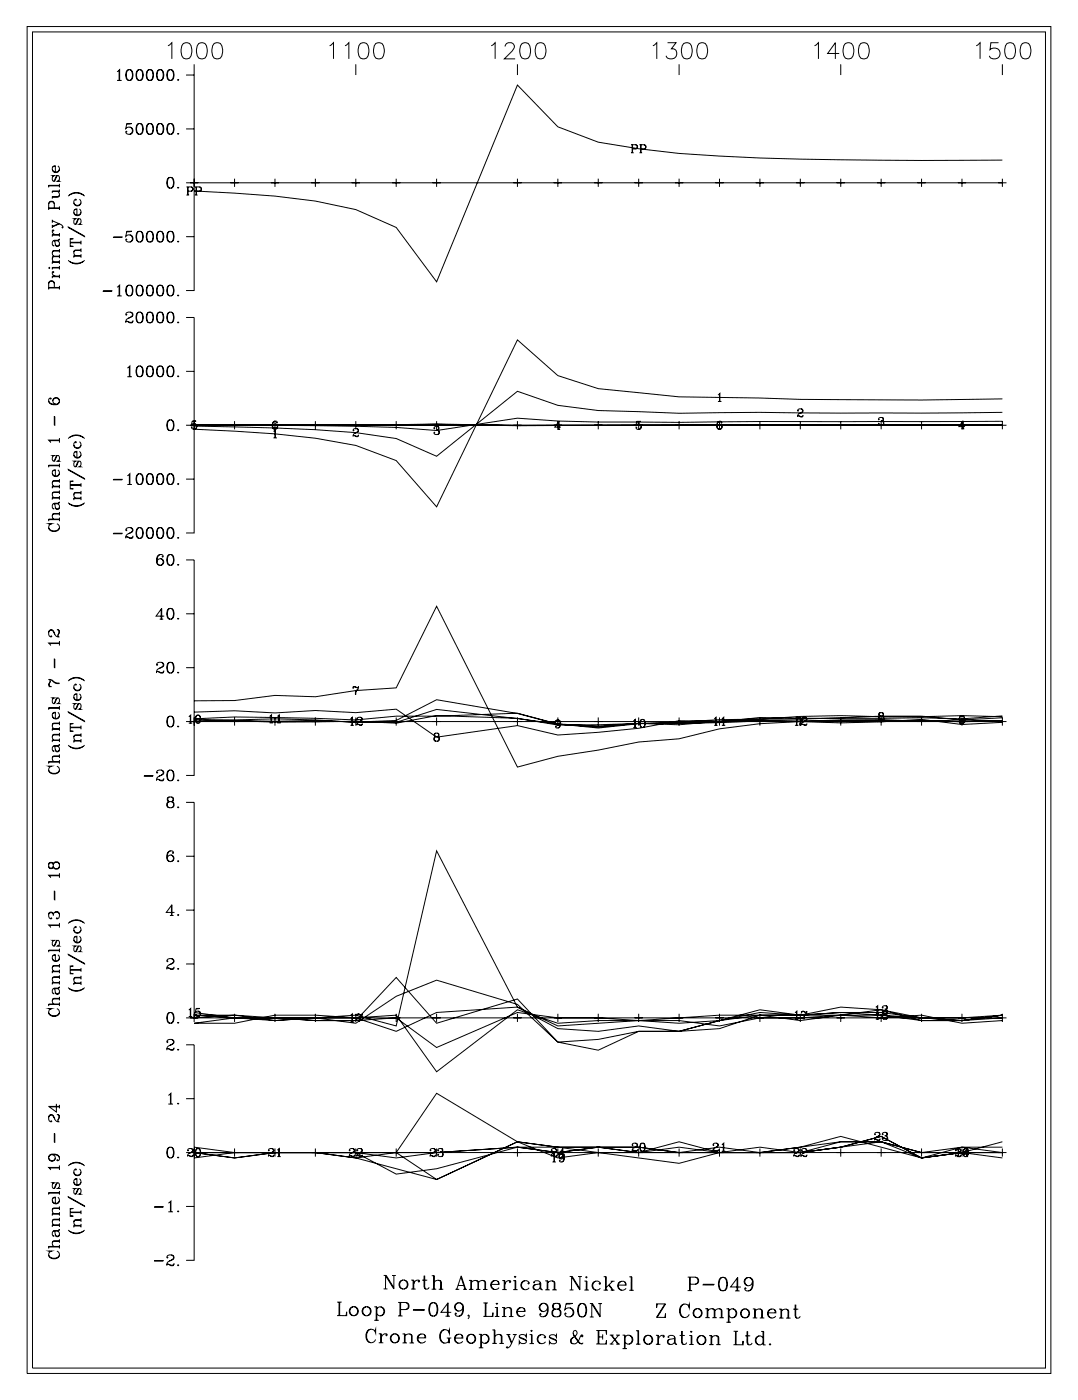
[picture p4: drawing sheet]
<svg xmlns="http://www.w3.org/2000/svg" width="215mm" height="279mm" viewBox="0 0 215 279" stroke-linecap="round" stroke-linejoin="round" font-family="sans-serif">
<g fill="none" stroke="#000" stroke-width=".2">
<path d="M5.4 5.3h204v268.5h-204zM6.5 6.4h201.9v266.3h-201.9zM23.3 14.3l.5-.4v2.1M23.3 16h.9M23.7 14v2M25.7 13.9a.97 .97 0 0 0-.6 1.2l.1 .5a.67 .67 0 0 0 .6 .4 .67 .67 0 0 0 .6-.4 1.82 1.82 0 0 0-.2-1.6 .58 .58 0 0 0-.9 .3 1.26 1.26 0 0 0 .4 1.7M25.9 13.9a1.36 1.36 0 0 1 0 2.1M27.7 13.9a1.16 1.16 0 0 0-.5 1.7 .66 .66 0 0 0 .6 .4 .66 .66 0 0 0 .6-.4 1.71 1.71 0 0 0-.2-1.6 .58 .58 0 0 0-.9 .3 1.25 1.25 0 0 0 .4 1.7M27.9 13.9a1.38 1.38 0 0 1 0 2.1M29.8 13.9a.97 .97 0 0 0-.6 1.2l.1 .5a.67 .67 0 0 0 .6 .4 .67 .67 0 0 0 .6-.4 1.82 1.82 0 0 0-.2-1.6 .58 .58 0 0 0-.9 .3 1.26 1.26 0 0 0 .4 1.7M30 13.9a1.36 1.36 0 0 1 0 2.1M31.8 13.9a1.16 1.16 0 0 0-.5 1.7 .66 .66 0 0 0 .6 .4 .66 .66 0 0 0 .6-.4 1.71 1.71 0 0 0-.2-1.6 .58 .58 0 0 0-.9 .3 1.25 1.25 0 0 0 .4 1.7"/>
<path d="M32 13.9a1.38 1.38 0 0 1 0 2.1M33.5 9.1l.7-.6v3.2M33.9 13.9a.97 .97 0 0 0-.7 1.2l.1 .5a.67 .67 0 0 0 .7 .4 .67 .67 0 0 0 .6-.4 1.82 1.82 0 0 0-.2-1.6 .58 .58 0 0 0-.9 .3 1.26 1.26 0 0 0 .4 1.7M34.1 13.9a1.36 1.36 0 0 1 0 2.1M35.5 15.8l.1 .1-.1 .1zM36.5 8.7a1.05 1.05 0 0 1 1.6 .4 2.68 2.68 0 0 1-.3 2.5 1.06 1.06 0 0 1-1.6-.5 2.69 2.69 0 0 1 .3-2.4zM37.1 15h1.6M38.7 15v42.9h-1.6M38.7 12.8v2.2M39.6 8.7a1.05 1.05 0 0 1 1.6 .4 2.69 2.69 0 0 1-.4 2.5 1.06 1.06 0 0 1-1.5-.5 2.68 2.68 0 0 1 .3-2.4zM42.7 8.7a1.05 1.05 0 0 1 1.5 .4 2.63 2.63 0 0 1-.3 2.5 1.05 1.05 0 0 1-1.5-.5 2.71 2.71 0 0 1 .3-2.4zM65.7 9.1l.8-.6v3.2"/>
<path d="M68.8 9.1l.7-.6v3.2M70.9 12.8v2.2M71.8 8.7a1.05 1.05 0 0 1 1.6 .4 2.68 2.68 0 0 1-.3 2.5 1.06 1.06 0 0 1-1.6-.5 2.68 2.68 0 0 1 .3-2.4zM74.9 8.7a1.05 1.05 0 0 1 1.5 .4 2.63 2.63 0 0 1-.3 2.5 1.06 1.06 0 0 1-1.5-.5 2.73 2.73 0 0 1 .3-2.4zM97.9 9.1l.8-.6v3.2M100.7 9.3a.84 .84 0 0 1 .6-.8h.6a.79 .79 0 0 1 .5 1.2l-1.9 2h2.2M103.1 12.8v2.2M104 8.7a1.05 1.05 0 0 1 1.6 .4 2.68 2.68 0 0 1-.3 2.5 1.06 1.06 0 0 1-1.6-.5 2.68 2.68 0 0 1 .3-2.4zM107.1 8.7a1.05 1.05 0 0 1 1.5 .4 2.63 2.63 0 0 1-.3 2.5 1.06 1.06 0 0 1-1.5-.5 2.73 2.73 0 0 1 .3-2.4zM130.1 9.1l.8-.6v3.2M133 8.5h1.7l-.9 1.2a1.03 1.03 0 0 1 1.1 1.2 1.03 1.03 0 0 1-1.4 .8l-.5-.1-.3-.5M135.3 12.8v2.2"/>
<path d="M136.3 8.7a1.05 1.05 0 0 1 1.5 .4 2.68 2.68 0 0 1-.3 2.5 1.06 1.06 0 0 1-1.5-.5 2.68 2.68 0 0 1 .3-2.4zM139.3 8.7a1.05 1.05 0 0 1 1.6 .4 2.63 2.63 0 0 1-.3 2.5 1.06 1.06 0 0 1-1.6-.5 2.73 2.73 0 0 1 .3-2.4zM162.3 9.1l.8-.6v3.2M167.2 10.7h-2.3l1.6-2.2v3.2M167.6 12.8v2.2M168.5 8.7a1.05 1.05 0 0 1 1.5 .4 2.68 2.68 0 0 1-.3 2.5 1.06 1.06 0 0 1-1.5-.5 2.68 2.68 0 0 1 .3-2.4zM171.5 8.7a1.05 1.05 0 0 1 1.6 .4 2.63 2.63 0 0 1-.3 2.5 1.06 1.06 0 0 1-1.6-.5 2.73 2.73 0 0 1 .3-2.4zM194.6 9.1l.7-.6v3.2M199 8.5h-1.5l-.2 1.4a1.14 1.14 0 0 1 1.7 0 1.14 1.14 0 0 1-.2 1.7 1.14 1.14 0 0 1-1.6-.5M199.8 12.8v2.2M200.7 8.7a1.05 1.05 0 0 1 1.5 .4 2.68 2.68 0 0 1-.3 2.5 1.06 1.06 0 0 1-1.5-.5 2.68 2.68 0 0 1 .3-2.4zM203.8 8.7a1.05 1.05 0 0 1 1.5 .4 2.63 2.63 0 0 1-.3 2.5 1.06 1.06 0 0 1-1.5-.5 2.73 2.73 0 0 1 .3-2.4z"/>
<path d="M9.7 37h2.1M10.4 33.8a.75 .75 0 0 0 .7 .5 .75 .75 0 0 0 .7-.5M11 33.2l-.5 .1M11.4 35l-.5 1h-.4a.7 .7 0 0 1 .1-.9l.2-.1h-.4l.2 .1M11.5 38.2a.66 .66 0 0 1 0 1.1h-1.1M11.5 33.1a.72 .72 0 0 1 .2 1 .72 .72 0 0 1-1.1 0 .72 .72 0 0 1 .2-1h.2v1.2M11.6 36l.2 .1h-.4l.4-.4v-.4l-.2-.3h-.3l-.6 1.1M11.8 38.9l-.3 .3h-1.1v.4M11.8 36.6v.8M11.8 37.8v.4h-1.4M11.8 38.1h-1.4v.4M11.8 36.9h-2.1v.5"/>
<path d="M13.6 39.1a2.2 2.2 0 0 1 3.3 0M13.8 38.9l.4-.2a2.57 2.57 0 0 1 2.5 .2M15.8 39.7a.72 .72 0 0 1 .2 1.1 .72 .72 0 0 1-1.1 0 .72 .72 0 0 1 .2-1.1v.2l-.1-.1M25.3 24.7l1-.1h-1l-.2 1a.77 .77 0 0 1 1.1-.2 .77 .77 0 0 1 0 1.2 .77 .77 0 0 1-1.1-.2l.1-.2 .1 .1-.1 .1M25.9 25.3a.75 .75 0 0 1 .5 .8 .75 .75 0 0 1-.5 .7M27.7 24.6a1.16 1.16 0 0 0-.5 1.8 .66 .66 0 0 0 .6 .4 .66 .66 0 0 0 .6-.4 1.71 1.71 0 0 0-.2-1.7 .58 .58 0 0 0-.9 .3 1.25 1.25 0 0 0 .4 1.8M27.9 24.6a1.38 1.38 0 0 1 0 2.2M29.8 24.6a.97 .97 0 0 0-.6 1.2l.1 .6a.67 .67 0 0 0 .6 .4 .67 .67 0 0 0 .6-.4 1.82 1.82 0 0 0-.2-1.7 .58 .58 0 0 0-.9 .3 1.26 1.26 0 0 0 .4 1.8M30 24.6a1.36 1.36 0 0 1 0 2.2M31.8 24.6a1.16 1.16 0 0 0-.5 1.8 .66 .66 0 0 0 .6 .4 .66 .66 0 0 0 .6-.4 1.71 1.71 0 0 0-.2-1.7 .58 .58 0 0 0-.9 .3 1.25 1.25 0 0 0 .4 1.8M32 24.6a1.38 1.38 0 0 1 0 2.2M33.9 35.4a.97 .97 0 0 0-.7 1.2l.1 .5a.67 .67 0 0 0 .7 .4 .67 .67 0 0 0 .6-.4 1.82 1.82 0 0 0-.2-1.6 .58 .58 0 0 0-.9 .3 1.26 1.26 0 0 0 .4 1.7"/>
<path d="M33.9 24.6a.97 .97 0 0 0-.7 1.2l.1 .6a.67 .67 0 0 0 .7 .4 .67 .67 0 0 0 .6-.4 1.82 1.82 0 0 0-.2-1.7 .58 .58 0 0 0-.9 .3 1.26 1.26 0 0 0 .4 1.8M34.1 35.4a1.36 1.36 0 0 1 0 2.1M34.1 24.6a1.36 1.36 0 0 1 0 2.2M35.5 37.3l.1 .1-.1 .1zM35.5 26.6l.1 .1-.1 .1zM37.1 36.4h2.4M37.1 25.7h1.6M37.2 37.3h.9a.43 .43 0 0 1 .4 .4 .43 .43 0 0 1-.4 .4h-.6M37.2 38.9h.5M37.4 37.3v1.6M37.5 37.3v1.6M38.1 37.3l.3 .3-.1 .3-.2 .2"/>
<path d="M38.7 36.4h161.1M38.7 35.6v1.6M38.8 37.3h1a.43 .43 0 0 1 .4 .4 .43 .43 0 0 1-.4 .4h-.6M38.8 38.9h.6M39.1 37.3v1.6M39.2 37.3v1.6M39.8 37.3l.3 .3-.1 .3-.2 .2M45.9 36.4h1.7M46.7 35.6v1.6M54 36.4h1.6M54.8 35.6v1.6M62 36.4h1.7"/>
<path d="M62.9 35.6v1.6M70.1 36.4h1.6M70.9 35.6v1.6M78.1 36.4h1.7M79 35.6v1.6M86.2 36.4h1.6M87 35.6v1.6M102.3 36.4h1.6M103.1 35.6v1.6M110.4 36.4h1.6M111.2 35.6v1.6M118.4 36.4h1.7"/>
<path d="M119.2 35.6v1.6M125.8 28.8h.9a.42 .42 0 0 1 .4 .5 .42 .42 0 0 1-.4 .4h-.6M125.8 30.5h.5M126 28.8v1.7M126.1 28.8v1.7M126.5 36.4h1.6M126.7 28.8l.3 .4-.1 .3-.2 .2M127.3 35.6v1.6M127.4 28.8h1a.42 .42 0 0 1 .4 .5 .42 .42 0 0 1-.4 .4h-.7M127.4 30.5h.6M127.7 28.8v1.7M128.4 28.8l.3 .4-.1 .3-.2 .2"/>
<path d="M134.5 36.4h1.7M135.3 35.6v1.6M142.6 36.4h1.6M143.4 35.6v1.6M150.6 36.4h1.7M151.4 35.6v1.6M158.7 36.4h1.6M159.5 35.6v1.6M166.7 36.4h1.7M167.6 35.6v1.6M174.8 36.4h1.6M175.6 35.6v1.6"/>
<path d="M182.8 36.4h1.7M183.7 35.6v1.6M190.9 36.4h1.6M191.7 35.6v1.6M199 36.4h1.6M199.8 31.9h-24.2a599.4 599.4 0 0 1-40.3-1.3l-8-1-8.1-1.3-8-3-8.1-8.3-16.1 39.2-8-10.9-8.1-3.5-8-1.7-8.1-1-16.1-1M199.8 35.6v1.6M9.7 56.5a.58 .58 0 0 1 .6-.4 .58 .58 0 0 1 .5 .4M9.7 40.6a.58 .58 0 0 1 .6-.4 .58 .58 0 0 1 .5 .4M9.7 57.4h2.1M9.7 57.3h2.1M9.7 41.5h2.1"/>
<path d="M9.7 41.4h2.1M9.8 53.3v.2l-.1-.1zM10.4 44l1.4 .6a.84 .84 0 0 1 .8 .7l-.1 .1v-.2M10.4 55.1h1.4M10.4 43.8v.6M10.4 44.8v.6M10.4 53.4h1.4M10.4 52.3h1.4M10.4 46.9h1.4M10.5 54.2l.1 .1 .1-.1-.2-.1a.59 .59 0 0 0 0 .6 .59 .59 0 0 0 .5 .3M10.5 45.9h.2l-.2-.1a.59 .59 0 0 0 .5 1M10.8 57.3v-.8a.56 .56 0 0 0-.5-.6 .56 .56 0 0 0-.6 .6v1.2"/>
<path d="M10.8 48l.3 1 .4 .1a.65 .65 0 0 0 0-1.1M10.8 41.4v-.8a.56 .56 0 0 0-.5-.5 .56 .56 0 0 0-.6 .5v1.3M11 48.7a.42 .42 0 0 0 .4 .3 .42 .42 0 0 0 .4-.3M11.6 44.6l-1.2 .5M11.8 51.1h-1.1a.66 .66 0 0 0 0 1.1M11.8 51.2h-1.1l-.3 .3M11.8 49.9h-1.1a.66 .66 0 0 0 0 1.2M11.8 50h-1.1l-.3 .3M11.8 47.7l-.3 .2-.9 .1a.7 .7 0 0 0-.1 .9l.2 .1-.1-.1M11.8 47.6l-.1 .3-.2 .1h-.9M11.8 41.1v.8M11.8 46.5v.7"/>
<path d="M11.8 49.6v.7M11.8 50.7v.8M11.8 51.9v.7M11.8 53v.7M11.8 54.7v.8M11.8 57v.7M11.8 55h-1.4v.5M11.8 46.8h-1.4v.4M11.8 52.2h-1.4v.4M11.8 53.3h-1.4v.4M11.8 44.6l-1.4 .6M13.6 51.9a2.2 2.2 0 0 0 3.3 0"/>
<path d="M13.6 45.2l3.3 2zM13.8 52.1l.4 .2a2.67 2.67 0 0 0 2.5-.2M14 47.7l.6-.1h-.6v1.5h.6l-.6-.1M14 48.4h2.1M14 48.3h2.1M14.7 42.4a.75 .75 0 0 0 .7 .5 .75 .75 0 0 0 .7-.5M14.7 40.4a.75 .75 0 0 0 .7 .5 .75 .75 0 0 0 .7-.5M14.7 51.1h1.4M15.3 41.8l-.5 .1M15.7 43.6l-.5 1h-.4a.7 .7 0 0 1 .1-.9l.2-.1h-.4l.2 .1M15.8 41.7a.72 .72 0 0 1 .2 1 .72 .72 0 0 1-1.1 0 .72 .72 0 0 1 .2-1h.2v1.2M15.9 44.6l.2 .1h-.4l.4-.4v-.4l-.2-.3h-.3l-.6 1.1"/>
<path d="M16.1 49.8h-1.1a.65 .65 0 0 0 0 1.2M16.1 49.9h-1.1l-.3 .3M16.1 51h-1.4v.4M16.1 48v.7M16.1 49.5v.7M16.1 50.7v.7M20.6 58l1.7 .1zM22.6 47.2l1.7 .1zM23.3 57.2l.5-.4v2.2M23.3 59h.9M23.7 56.9v2.1M25.3 46.2l1-.1h-1l-.2 1a.77 .77 0 0 1 1.1-.2 .77 .77 0 0 1 0 1.2 .77 .77 0 0 1-1.1-.3l.1-.2 .1 .1-.1 .1"/>
<path d="M25.7 56.8a.97 .97 0 0 0-.6 1.3l.1 .5a.67 .67 0 0 0 .6 .4 .67 .67 0 0 0 .6-.4 1.82 1.82 0 0 0-.2-1.7 .58 .58 0 0 0-.9 .3 1.26 1.26 0 0 0 .4 1.8M25.9 56.8a1.36 1.36 0 0 1 0 2.2M25.9 46.8a.75 .75 0 0 1 .5 .7 .75 .75 0 0 1-.5 .7M27.7 56.8a1.16 1.16 0 0 0-.5 1.8 .66 .66 0 0 0 .6 .4 .66 .66 0 0 0 .6-.4 1.71 1.71 0 0 0-.2-1.7 .58 .58 0 0 0-.9 .3 1.25 1.25 0 0 0 .4 1.8M27.7 46.1a1.16 1.16 0 0 0-.5 1.7 .66 .66 0 0 0 .6 .5 .66 .66 0 0 0 .6-.5 1.71 1.71 0 0 0-.2-1.6 .58 .58 0 0 0-.9 .3 1.25 1.25 0 0 0 .4 1.7M27.9 56.8a1.38 1.38 0 0 1 0 2.2M27.9 46.1a1.38 1.38 0 0 1 0 2.1M29.8 56.8a.97 .97 0 0 0-.6 1.3l.1 .5a.67 .67 0 0 0 .6 .4 .67 .67 0 0 0 .6-.4 1.82 1.82 0 0 0-.2-1.7 .58 .58 0 0 0-.9 .3 1.26 1.26 0 0 0 .4 1.8M29.8 46.1a.97 .97 0 0 0-.6 1.2l.1 .5a.67 .67 0 0 0 .6 .5 .67 .67 0 0 0 .6-.5 1.82 1.82 0 0 0-.2-1.6 .58 .58 0 0 0-.9 .3 1.26 1.26 0 0 0 .4 1.7M30 56.8a1.36 1.36 0 0 1 0 2.2M30 46.1a1.36 1.36 0 0 1 0 2.1M31.8 56.8a1.16 1.16 0 0 0-.5 1.8 .66 .66 0 0 0 .6 .4 .66 .66 0 0 0 .6-.4 1.71 1.71 0 0 0-.2-1.7 .58 .58 0 0 0-.9 .3 1.25 1.25 0 0 0 .4 1.8"/>
<path d="M31.8 46.1a1.16 1.16 0 0 0-.5 1.7 .66 .66 0 0 0 .6 .5 .66 .66 0 0 0 .6-.5 1.71 1.71 0 0 0-.2-1.6 .58 .58 0 0 0-.9 .3 1.25 1.25 0 0 0 .4 1.7M32 56.8a1.38 1.38 0 0 1 0 2.2M32 46.1a1.38 1.38 0 0 1 0 2.1M33.9 56.8a.97 .97 0 0 0-.7 1.3l.1 .5a.67 .67 0 0 0 .7 .4 .67 .67 0 0 0 .6-.4 1.82 1.82 0 0 0-.2-1.7 .58 .58 0 0 0-.9 .3 1.26 1.26 0 0 0 .4 1.8M33.9 46.1a.97 .97 0 0 0-.7 1.2l.1 .5a.67 .67 0 0 0 .7 .5 .67 .67 0 0 0 .6-.5 1.82 1.82 0 0 0-.2-1.6 .58 .58 0 0 0-.9 .3 1.26 1.26 0 0 0 .4 1.7M34.1 56.8a1.36 1.36 0 0 1 0 2.2M34.1 46.1a1.36 1.36 0 0 1 0 2.1M35.5 58.8l.1 .1-.1 .1zM35.5 48l.1 .1-.1 .1zM37.1 47.2h1.6M9.7 79.9a1.28 1.28 0 0 0 2.1 .2M10 79.4h.2l-.2-.1a.75 .75 0 0 0-.2 1 .75 .75 0 0 0 .8 .4h.6a.7 .7 0 0 0 .7-.7 .7 .7 0 0 0-.7-.7 .7 .7 0 0 0-.7 .6l.1 .4 .5 .3"/>
<path d="M10.5 79.9a.69 .69 0 0 1 .7-.6 .69 .69 0 0 1 .6 .6M25.2 62.6l.1 .1h-.2a.73 .73 0 0 1 .7-.5 .73 .73 0 0 1 .7 .6l-.4 .4a1.06 1.06 0 0 0-1 1.2M25.4 73.4l.5-.5v2.2M25.4 75.1h.9M25.8 73.1v2M26 62.2l.2 .1a.48 .48 0 0 1 .1 .7l-.7 .4M26.5 64l-.3 .2-.8-.2-.3 .1M26.5 63.8l-.2 .6h-.4l-.5-.4M27.7 72.9a1.16 1.16 0 0 0-.5 1.8 .66 .66 0 0 0 .6 .4 .66 .66 0 0 0 .6-.4 1.71 1.71 0 0 0-.2-1.6 .58 .58 0 0 0-.9 .3 1.25 1.25 0 0 0 .4 1.7M27.7 62.2a1.16 1.16 0 0 0-.5 1.7 .66 .66 0 0 0 .6 .5 .66 .66 0 0 0 .6-.5 1.71 1.71 0 0 0-.2-1.6 .58 .58 0 0 0-.9 .3 1.25 1.25 0 0 0 .4 1.8M27.9 72.9a1.38 1.38 0 0 1 0 2.2M27.9 62.2a1.38 1.38 0 0 1 0 2.2"/>
<path d="M29.8 72.9a.97 .97 0 0 0-.6 1.3l.1 .5a.67 .67 0 0 0 .6 .4 .67 .67 0 0 0 .6-.4 1.82 1.82 0 0 0-.2-1.6 .58 .58 0 0 0-.9 .3 1.26 1.26 0 0 0 .4 1.7M29.8 62.2a.97 .97 0 0 0-.6 1.2l.1 .5a.67 .67 0 0 0 .6 .5 .67 .67 0 0 0 .6-.5 1.82 1.82 0 0 0-.2-1.6 .58 .58 0 0 0-.9 .3 1.26 1.26 0 0 0 .4 1.8M30 72.9a1.36 1.36 0 0 1 0 2.2M30 62.2a1.36 1.36 0 0 1 0 2.2M31.8 72.9a1.16 1.16 0 0 0-.5 1.8 .66 .66 0 0 0 .6 .4 .66 .66 0 0 0 .6-.4 1.71 1.71 0 0 0-.2-1.6 .58 .58 0 0 0-.9 .3 1.25 1.25 0 0 0 .4 1.7M31.8 62.2a1.16 1.16 0 0 0-.5 1.7 .66 .66 0 0 0 .6 .5 .66 .66 0 0 0 .6-.5 1.71 1.71 0 0 0-.2-1.6 .58 .58 0 0 0-.9 .3 1.25 1.25 0 0 0 .4 1.8M32 72.9a1.38 1.38 0 0 1 0 2.2M32 62.2a1.38 1.38 0 0 1 0 2.2M33.9 72.9a.97 .97 0 0 0-.7 1.3l.1 .5a.67 .67 0 0 0 .7 .4 .67 .67 0 0 0 .6-.4 1.82 1.82 0 0 0-.2-1.6 .58 .58 0 0 0-.9 .3 1.26 1.26 0 0 0 .4 1.7M33.9 62.2a.97 .97 0 0 0-.7 1.2l.1 .5a.67 .67 0 0 0 .7 .5 .67 .67 0 0 0 .6-.5 1.82 1.82 0 0 0-.2-1.6 .58 .58 0 0 0-.9 .3 1.26 1.26 0 0 0 .4 1.8M34.1 72.9a1.36 1.36 0 0 1 0 2.2M34.1 62.2a1.36 1.36 0 0 1 0 2.2"/>
<path d="M35.5 74.9l.1 .1-.1 .1zM35.5 64.1l.1 .1-.1 .2zM37.1 63.3h1.6v42.9h-1.6M37.1 74h1.6M143.1 78.7l.4-.3v1.6M143.4 78.5v1.5M199.8 79.5a1224.1 1224.1 0 0 1-56.4-.3l-8.1-.1-16.1-1.6-8-2.6-8.1-7.2-16.1 33.3-8-9.2-8.1-3-8-1.5-8.1-.8-16.1-.9M9.7 92.8h2.1M9.8 87.8h2M10.4 94.4a.75 .75 0 0 0 .7 .5 .75 .75 0 0 0 .7-.5M10.4 99.3h1.4M10.4 97h1.4"/>
<path d="M10.8 83l.1 1.8zM11 93.8l-.5 .1M11.4 90.8l-.5 1-.3 .1a.7 .7 0 0 1-.1-.9l.3-.2h-.4l.2 .1M11.5 93.7a.72 .72 0 0 1 .2 1 .72 .72 0 0 1-1.1 0 .72 .72 0 0 1 .2-1h.2v1.2M11.6 91.8l.2 .1h-.4l.4-.4v-.4l-.2-.3h-.3l-.6 1.1M11.8 100l-.1 .3-.2 .1h-.9M11.8 98.1h-1.1a.66 .66 0 0 0 0 1.1M11.8 98.2h-1.1l-.3 .3M11.8 95.8h-1.1a.65 .65 0 0 0 0 1.1M11.8 95.9h-1.1l-.3 .3M11.8 87.7h-2.1l.4 .5M11.8 87.3v.9"/>
<path d="M11.8 92.4v.7M11.8 95.5v.7M11.8 96.6v.7M11.8 97.8v.7M11.8 98.9v.7M11.8 96.9h-1.4v.4M11.8 99.2h-1.4v.4M11.8 92.7h-2.1v.4M13.6 93.6l3.3 1.9zM13.6 87.4a2.2 2.2 0 0 1 3.3 0M13.8 87.2l.4-.2a2.56 2.56 0 0 1 2.5 .2M14 96l.6-.1h-.6v1.5h.6l-.6-.1"/>
<path d="M14 96.7h2.1M14 96.6h2.1M14.7 90.7a.75 .75 0 0 0 .7 .5 .75 .75 0 0 0 .7-.5M14.7 88.7a.75 .75 0 0 0 .7 .6 .75 .75 0 0 0 .7-.6M14.7 99.4h1.4M15.3 90.1l-.5 .1M15.7 91.9l-.5 1h-.4a.7 .7 0 0 1 .1-.9l.2-.1h-.4l.2 .1M15.8 90a.72 .72 0 0 1 .2 1.1 .72 .72 0 0 1-1.1 0 .72 .72 0 0 1 .2-1.1h.2v1.2M15.8 88a.72 .72 0 0 1 .2 1.1 .72 .72 0 0 1-1.1 0 .72 .72 0 0 1 .2-1.1v.2l-.1-.1M15.9 92.9l.2 .1h-.4l.4-.4v-.4l-.2-.3h-.3l-.6 1.1M16.1 98.2h-1.1a.65 .65 0 0 0 0 1.1M16.1 98.3h-1.1l-.3 .3"/>
<path d="M16.1 99.3h-1.4v.4M16.1 96.3v.7M16.1 97.8v.8M16.1 99v.7M22.6 95.5l1.7 .1zM25.4 94.8l.5-.4v2.2M25.4 96.6h.9M25.8 94.5v2.1M27.7 94.4a1.16 1.16 0 0 0-.5 1.8 .66 .66 0 0 0 .6 .4 .66 .66 0 0 0 .6-.4 1.71 1.71 0 0 0-.2-1.7 .58 .58 0 0 0-.9 .3 1.25 1.25 0 0 0 .4 1.8M27.9 94.4a1.38 1.38 0 0 1 0 2.2M29.8 94.4a.97 .97 0 0 0-.6 1.2l.1 .6a.67 .67 0 0 0 .6 .4 .67 .67 0 0 0 .6-.4 1.82 1.82 0 0 0-.2-1.7 .58 .58 0 0 0-.9 .3 1.26 1.26 0 0 0 .4 1.8M30 94.4a1.36 1.36 0 0 1 0 2.2"/>
<path d="M31.8 94.4a1.16 1.16 0 0 0-.5 1.8 .66 .66 0 0 0 .6 .4 .66 .66 0 0 0 .6-.4 1.71 1.71 0 0 0-.2-1.7 .58 .58 0 0 0-.9 .3 1.25 1.25 0 0 0 .4 1.8M32 94.4a1.38 1.38 0 0 1 0 2.2M33.9 94.4a.97 .97 0 0 0-.7 1.2l.1 .6a.67 .67 0 0 0 .7 .4 .67 .67 0 0 0 .6-.4 1.82 1.82 0 0 0-.2-1.7 .58 .58 0 0 0-.9 .3 1.26 1.26 0 0 0 .4 1.8M33.9 83.7a.97 .97 0 0 0-.7 1.2l.1 .5a.67 .67 0 0 0 .7 .4 .67 .67 0 0 0 .6-.4 1.82 1.82 0 0 0-.2-1.6 .58 .58 0 0 0-.9 .3 1.26 1.26 0 0 0 .4 1.7M34.1 94.4a1.36 1.36 0 0 1 0 2.2M34.1 83.7a1.36 1.36 0 0 1 0 2.1M35.5 96.4l.1 .1-.1 .1zM35.5 85.6l.1 .1-.1 .1zM37.1 84.8h2.4M37.1 95.5h1.6M38.3 84l.8-.1h-.8l-.1 .8a.58 .58 0 0 1 .8-.2 .58 .58 0 0 1 0 .9 .58 .58 0 0 1-.8-.2v-.1v.1M38.7 84.7l48.3-.1 16.1 .3 96.7-.1h-161.1"/>
<path d="M38.7 84.7l32.2 .3 8.1 .2 8 .6 16.1-2.4 8.1 .5 8 .2 80.6-.1v1.6M38.7 83.9v1.7M38.8 84.5h.1a.56 .56 0 0 1 .3 .6 .56 .56 0 0 1-.4 .4M45.9 84.8h1.7M46.7 83.9v1.7M54 84.8h1.6M54.5 86l.4-.3v1.6M54.5 87.3h.7M54.7 85.5a.97 .97 0 0 1 .1-1.6v1.7M54.8 85.8v1.5M54.9 84.5l.4 .5-.1 .3-.3 .2M55.2 84.2v.1l.1-.1a.51 .51 0 0 0-.5-.3 .51 .51 0 0 0-.5 .4 .83 .83 0 0 0 .4 1.2 .5 .5 0 0 0 .6-.4 .5 .5 0 0 0-.4-.5 .5 .5 0 0 0-.6 .4"/>
<path d="M62 84.8h1.7M62.9 83.9v1.7M70.1 84.8h1.6M70.4 85.7l.1 .1h-.1a.55 .55 0 0 1 .5-.4 .55 .55 0 0 1 .5 .5l-.3 .3a.78 .78 0 0 0-.7 .8M70.9 83.9v1.7M71.1 85.4l.2 .2 .1 .3-.6 .4M71.4 86.8l-.2 .1h-.8M71.4 86.6l-.1 .4-.7-.2M78.1 84.8h1.7M79 83.9v1.7M86.2 84.8h1.6M86.6 85.3v.2l-.1-.1a.51 .51 0 0 1 .5-.4 .51 .51 0 0 1 .5 .5l-.1 .1-.5 .1"/>
<path d="M87 83.9v1.7M87.2 85l.2 .2-.1 .4-.1 .1 .1 .1a.44 .44 0 0 1 .3 .5 .44 .44 0 0 1-.4 .3l-.6-.1-.1-.2 .1-.1v.1M87.4 85.9l.1 .4-.3 .3M102.3 84.8h1.6M103.1 83.9v1.7M110.4 84.8h1.6M111.1 85.6h.5M111.2 83.9v1.7M111.3 84.1v1.5M111.8 85.1h-1.2l.8-1.1v1.6M118.4 84.8h1.7M119.2 83.9v1.7"/>
<path d="M126.5 84.8h1.6M126.9 84.1l.8-.1h-.8l-.2 .7a.58 .58 0 0 1 .9-.1 .58 .58 0 0 1 0 .9 .58 .58 0 0 1-.9-.2l.1-.2v.2M127.3 83.9v1.7M127.4 84.5l.1 .1a.56 .56 0 0 1 .2 .5 .56 .56 0 0 1-.3 .5M134.5 84.8h1.7M135.3 83.9v1.7M142.6 84.8h1.6M143.1 80h.7M143.3 85.6a.97 .97 0 0 1 .1-1.6v1.6M143.5 84.6l.4 .4-.1 .3-.3 .3M143.8 84.2v.1l.1-.1a.56 .56 0 0 0-.7-.2 .56 .56 0 0 0-.3 .6v.5a.52 .52 0 0 0 .5 .5 .52 .52 0 0 0 .5-.6 .52 .52 0 0 0-.7-.4l-.3 .4M150.6 84.8h1.7"/>
<path d="M151.4 83.9v1.7M158.7 84.8h1.6M159 81.8l.1 .1h-.1a.55 .55 0 0 1 .5-.4 .55 .55 0 0 1 .5 .5l-.3 .3a.77 .77 0 0 0-.7 .8M159.5 83.9v1.7M159.7 81.5l.3 .3a.6 .6 0 0 1-.6 .6M160 82.9l-.2 .1h-.8M160 82.7l-.1 .4-.7-.2M166.7 84.8h1.7M167.6 83.9v1.7M174.8 84.8h1.6M175.1 83.5l.1 .1h-.1a.51 .51 0 0 1 .5-.4 .51 .51 0 0 1 .5 .5l-.1 .1-.5 .1M175.6 83.9v1.7"/>
<path d="M175.8 83.2l.2 .2-.1 .4-.1 .1 .1 .1a.45 .45 0 0 1 .3 .5 .45 .45 0 0 1-.4 .3l-.6-.1-.1-.2v-.1v.1M176 84.1l.1 .4-.3 .3M182.8 84.8h1.7M183.7 83.9v1.7M190.9 84.8h1.6M191.6 85.5h.6M191.7 83.9v1.7M191.9 84v1.5M192.3 85h-1.2l.8-1.1v1.6M199 84.8h1.6M199.8 82.2l-32.2 .1a774.3 774.3 0 0 0-32.3 .1l-16.1-.6-8-1-8.1-2.8-16.1 12.9-8-3.5-8.1-1.2a475.8 475.8 0 0 0-32.2-1.3M199.8 84.7l-96.7 .1-16.1-.3-8 .1-40.3 .1"/>
<path d="M9.7 105.2a1.22 1.22 0 0 0 2.1 0M9.7 103.6h2.1M10.8 100.4l.3 1 .4 .1a.64 .64 0 0 0 0-1.1M11 101.1a.42 .42 0 0 0 .4 .3 .42 .42 0 0 0 .4-.3M11.3 104.4a.79 .79 0 0 1 .5 .9 .79 .79 0 0 1-.8 .6 .94 .94 0 0 1-1-.2 .94 .94 0 0 1-.2-1l.2-.2-.3-.1h.6l-.3 .1M11.8 102.3h-1.1a.66 .66 0 0 0 0 1.2M11.8 102.5h-1.1l-.3 .3M11.8 100.1l-.3 .2-.9 .1a.7 .7 0 0 0-.1 .9l.2 .1-.1-.1M11.8 102v.8M11.8 103.2v.7M11.8 103.5h-2.1v.4M13.6 100.2a2.2 2.2 0 0 0 3.3 0"/>
<path d="M13.8 100.4l.4 .2a2.67 2.67 0 0 0 2.5-.2M22.6 106.3l1.7 .1zM25.2 105.6l.1 .1h-.2a.73 .73 0 0 1 .7-.6 .73 .73 0 0 1 .7 .7l-.4 .4a1.07 1.07 0 0 0-1 1.1M26 105.2l.2 .1a.48 .48 0 0 1 .1 .7l-.7 .4M26.5 107l-.3 .2-.8-.2-.3 .1M26.5 106.8l-.2 .5h-.4l-.5-.3M27.7 105.2a1.16 1.16 0 0 0-.5 1.7 .66 .66 0 0 0 .6 .4 .66 .66 0 0 0 .6-.4 1.71 1.71 0 0 0-.2-1.6 .58 .58 0 0 0-.9 .3 1.25 1.25 0 0 0 .4 1.7M27.9 105.2a1.38 1.38 0 0 1 0 2.1M29.8 105.2a.97 .97 0 0 0-.6 1.2l.1 .5a.67 .67 0 0 0 .6 .4 .67 .67 0 0 0 .6-.4 1.82 1.82 0 0 0-.2-1.6 .58 .58 0 0 0-.9 .3 1.26 1.26 0 0 0 .4 1.7M30 105.2a1.36 1.36 0 0 1 0 2.1M31.8 105.2a1.16 1.16 0 0 0-.5 1.7 .66 .66 0 0 0 .6 .4 .66 .66 0 0 0 .6-.4 1.71 1.71 0 0 0-.2-1.6 .58 .58 0 0 0-.9 .3 1.25 1.25 0 0 0 .4 1.7M31.9 110.5a1.29 1.29 0 0 0-.1 2.2"/>
<path d="M32 105.2a1.38 1.38 0 0 1 0 2.1M32 111.3a.69 .69 0 0 1 .5 .7 .69 .69 0 0 1-.5 .7M32.4 110.8l-.1 .1 .1 .1v-.4a.83 .83 0 0 0-.8 .1 .83 .83 0 0 0-.4 .8v.6a.69 .69 0 0 0 .8 .7 .69 .69 0 0 0 .6-.9 .69 .69 0 0 0-1-.4l-.3 .5M33.9 105.2a.97 .97 0 0 0-.7 1.2l.1 .5a.67 .67 0 0 0 .7 .4 .67 .67 0 0 0 .6-.4 1.82 1.82 0 0 0-.2-1.6 .58 .58 0 0 0-.9 .3 1.26 1.26 0 0 0 .4 1.7M33.9 110.5a.97 .97 0 0 0-.7 1.3l.1 .5a.67 .67 0 0 0 .7 .4 .67 .67 0 0 0 .6-.4 1.82 1.82 0 0 0-.2-1.7 .58 .58 0 0 0-.9 .3 1.26 1.26 0 0 0 .4 1.8M34.1 105.2a1.36 1.36 0 0 1 0 2.1M34.1 110.5a1.36 1.36 0 0 1 0 2.2M35.5 107.1l.1 .1-.1 .1zM35.5 112.5l.1 .1-.1 .1zM37.1 111.6h1.6v43h-1.6M9.7 126l.1-.2a.48 .48 0 0 1 .7-.1l.4 .7M9.7 136.9h.6"/>
<path d="M9.8 128.3h2M10 135.8l-.2 .6 .1 .4M10.1 126.8h.2l-.1 .2a.74 .74 0 0 1-.5-.8 .74 .74 0 0 1 .6-.7l.4 .4a1.07 1.07 0 0 0 1.1 1.1M10.3 135.5a1.54 1.54 0 0 0 1.5 .7M10.8 131.3l.1 1.8zM11.3 125.5l.5 .2v.4l-.3 .5M11.4 139.1l-.5 1-.3 .1a.7 .7 0 0 1-.1-.9l.3-.2h-.4l.2 .1M11.5 125.5l.2 .3-.2 .8 .1 .4M11.8 136.2a1.78 1.78 0 0 1-1.5-.7l-.6-.1 .3 .2-.3 1 .4 .3M11.8 128.2h-2.1l.4 .5M11.8 127.8v.9M13.6 135.7a2.2 2.2 0 0 1 3.3 0"/>
<path d="M13.8 135.5l.4-.2a2.56 2.56 0 0 1 2.5 .2M14.7 139a.75 .75 0 0 0 .7 .5 .75 .75 0 0 0 .7-.5M14.7 137.1a.75 .75 0 0 0 .7 .5 .75 .75 0 0 0 .7-.5M15.3 138.4l-.5 .1M15.8 138.3a.72 .72 0 0 1 .2 1.1 .72 .72 0 0 1-1.1 0 .72 .72 0 0 1 .2-1.1h.2v1.2M15.8 136.4a.72 .72 0 0 1 .2 1 .72 .72 0 0 1-1.1 0 .72 .72 0 0 1 .2-1v.2l-.1-.1M31.3 132.4v.2l-.1-.1a.74 .74 0 0 1 .8-.5 .74 .74 0 0 1 .6 .6l-.4 .4a1.07 1.07 0 0 0-1 1.2M31.8 123.4h.7M32.1 132l.2 .1a.49 .49 0 0 1 .1 .7l-.7 .4M32.1 121.5v1.9M32.6 133.8l-.3 .2-.8-.2-.3 .1M32.6 133.6l-.2 .6h-.4l-.5-.4"/>
<path d="M32.7 122.8h-1.6l1.1-1.5v2.1M33.9 132a.97 .97 0 0 0-.7 1.2l.1 .5a.67 .67 0 0 0 .7 .5 .67 .67 0 0 0 .6-.5 1.82 1.82 0 0 0-.2-1.6 .58 .58 0 0 0-.9 .3 1.26 1.26 0 0 0 .4 1.8M33.9 121.3a.97 .97 0 0 0-.7 1.2l.1 .5a.67 .67 0 0 0 .7 .4 .67 .67 0 0 0 .6-.4 1.82 1.82 0 0 0-.2-1.6 .58 .58 0 0 0-.9 .3 1.26 1.26 0 0 0 .4 1.7M34.1 132a1.36 1.36 0 0 1 0 2.2M34.1 121.3a1.36 1.36 0 0 1 0 2.1M35.5 133.9l.1 .1-.1 .2zM35.5 123.2l.1 .1-.1 .1zM37.1 133.1h1.6M37.1 122.3h1.6M38.7 139.7l8-.1 8.1-1 8.1 .3 8-1.3 8.1-.5 8-16.3 16.1 32.1 8.1-2.2 8-1.2 8.1-1.6 8-.6 8.1-2 8-1.1 8.1-.4 8.1 .3 8-.2 8.1-.5 8 1 8.1-.4M70.4 137.1l.2-.3 .5 .3 .3-.3v.5a1.3 1.3 0 0 0-.5 1.2M70.4 136.8v.5"/>
<path d="M70.4 137l.4-.1 .3 .2M71.4 137.3a1.14 1.14 0 0 0-.6 1.2M9.7 153.5a1.22 1.22 0 0 0 2.1 0M9.7 151.9h2.1M9.7 141.2h2.1M10.4 142.7a.75 .75 0 0 0 .7 .5 .75 .75 0 0 0 .7-.5M10.4 147.6h1.4M10.4 145.4h1.4M10.8 148.7l.3 1 .4 .2a.64 .64 0 0 0 0-1.2M11 149.4a.42 .42 0 0 0 .4 .4 .42 .42 0 0 0 .4-.4M11 142.1l-.5 .1M11.3 152.7a.79 .79 0 0 1 .5 .9 .79 .79 0 0 1-.8 .6 .94 .94 0 0 1-1-.2 .94 .94 0 0 1-.2-1l.2-.2-.3-.1h.6l-.3 .1"/>
<path d="M11.5 142a.71 .71 0 0 1 .2 1.1 .71 .71 0 0 1-1.1 0 .71 .71 0 0 1 .2-1.1h.2v1.2M11.6 140.1l.2 .1h-.4l.4-.4v-.4l-.2-.3h-.3l-.6 1.1M11.8 150.7h-1.1a.66 .66 0 0 0 0 1.1M11.8 150.8h-1.1l-.3 .3M11.8 148.4l-.3 .2-.9 .1a.7 .7 0 0 0-.1 .9l.2 .1-.1-.1M11.8 148.3l-.1 .3-.2 .1h-.9M11.8 146.4h-1.1a.66 .66 0 0 0 0 1.1M11.8 146.5h-1.1l-.3 .3M11.8 144.1h-1.1a.65 .65 0 0 0 0 1.1M11.8 144.2h-1.1l-.3 .3M11.8 140.7v.8M11.8 143.8v.7"/>
<path d="M11.8 144.9v.8M11.8 146.1v.7M11.8 147.2v.7M11.8 150.4v.7M11.8 151.5v.7M11.8 145.2h-1.4v.5M11.8 147.5h-1.4v.4M11.8 141.1h-2.1v.4M11.8 151.8h-2.1v.4M13.6 148.5a2.2 2.2 0 0 0 3.3 0M13.6 141.9l3.3 1.9zM13.8 148.7l.4 .2a2.67 2.67 0 0 0 2.5-.2"/>
<path d="M14 144.3l.6-.1h-.6v1.6h.6l-.6-.1M14 145h2.1M14 144.9h2.1M14.7 147.7h1.4M15.7 140.2l-.5 1.1h-.4a.7 .7 0 0 1 .1-1l.2-.1h-.4l.2 .1M15.9 141.3l.2 .1h-.4l.4-.4v-.5l-.2-.3h-.3l-.6 1.2M16.1 146.5h-1.1a.65 .65 0 0 0 0 1.1M16.1 146.6h-1.1l-.3 .3M16.1 147.6h-1.4v.4M16.1 144.6v.8M16.1 146.2v.7M16.1 147.3v.7"/>
<path d="M28.8 154.6l1.7 .1zM31.3 153.9v.2l-.1-.1a.74 .74 0 0 1 .8-.5 .74 .74 0 0 1 .6 .6l-.4 .4a1.07 1.07 0 0 0-1 1.1M32.1 153.5l.2 .1a.49 .49 0 0 1 .1 .7l-.7 .4M32.6 155.3l-.3 .2-.8-.2-.3 .1M32.6 155.1l-.2 .5h-.4l-.5-.3M33.8 158.9l-.3 .1-.2 .5a.73 .73 0 0 0 1.3 0v-.3a.72 .72 0 0 0-1.1-.2 .51 .51 0 0 0 .3 .8M33.8 159.8l-.3 .1a.69 .69 0 0 0-.2 .9 .77 .77 0 0 0 .9 .2 .77 .77 0 0 0 .5-.8l-.2-.3-.3-.1M33.8 159.8l-.3 .1a.69 .69 0 0 0 0 .9l.3 .2M33.9 153.5a.97 .97 0 0 0-.7 1.2l.1 .5a.67 .67 0 0 0 .7 .4 .67 .67 0 0 0 .6-.4 1.82 1.82 0 0 0-.2-1.6 .58 .58 0 0 0-.9 .3 1.26 1.26 0 0 0 .4 1.7M33.9 142.7a.97 .97 0 0 0-.7 1.3l.1 .5a.67 .67 0 0 0 .7 .4 .67 .67 0 0 0 .6-.4 1.82 1.82 0 0 0-.2-1.6 .58 .58 0 0 0-.9 .3 1.26 1.26 0 0 0 .4 1.7M34.1 153.5a1.36 1.36 0 0 1 0 2.1M34.1 142.7a1.36 1.36 0 0 1 0 2.2"/>
<path d="M34.2 158.9a.52 .52 0 0 1 .2 .8l-.2 .1M34.2 159.8l.4 .4v.4l-.4 .4M35.5 155.4l.1 .1-.1 .1zM35.5 144.7l.1 .1-.1 .1zM37.1 159.9h1.6v43h-1.6M37.1 143.8h2.4M37.6 142.8l.4-.3v1.6M37.6 144.1h.7M37.9 142.6v1.5M38.7 141.9l8-.2 8.1 .4 8.1-.5 8 .4 8.1-.6 8 5.5 16.1-2.3 8.1 1.9 8-.5 8.1-.8 8-1.5 8.1 .1 16.1-1 8.1-.2 8 .3h8.1l8-.3 8.1 .3M38.7 143v1.6M39.4 142.5a.93 .93 0 0 0 0 1.6h.1a.94 .94 0 0 0 0-1.6h-.1a1.04 1.04 0 0 0 0 1.6"/>
<path d="M39.5 142.5a1.04 1.04 0 0 1 0 1.6M45.9 143.8h1.7M46.7 143v1.6M53.7 142.8l.4-.3v1.6M53.7 144.1h.7M54 143.8h1.6M54 142.6v1.5M54.8 143v1.6M55.3 142.8l.4-.3v1.6M55.3 144.1h.7M55.6 142.6v1.5M62 143.8h1.7"/>
<path d="M62.9 143v1.6M69.8 143.3l.4-.3v1.6M69.8 144.6h.7M70.1 143.8h1.6M70.1 143v1.6M70.9 143v1.6M71.2 143.3v.1l-.1-.1a.55 .55 0 0 1 .6-.4 .55 .55 0 0 1 .5 .5l-.3 .3a.81 .81 0 0 0-.8 .9M71.8 143l.3 .1v.3l-.6 .5M72.2 144.3l-.2 .2-.9-.1M72.2 144.2l-.1 .4-.7-.3M78.1 143.8h1.7M79 143v1.6"/>
<path d="M86.2 143.8h1.6M86.9 146.1l-.3 .1v.4a.56 .56 0 0 0 .9 0v-.2a.56 .56 0 0 0-.8-.2l-.1 .4 .3 .2M86.9 146.8l-.4 .3a.53 .53 0 0 0 .6 .7 .53 .53 0 0 0 .3-.9l-.2-.1M86.9 146.8l-.3 .3v.5l.3 .1M87 143v1.6M87.2 146.1l.2 .3-.1 .3-.1 .1M87.2 146.8l.3 .3-.1 .5-.2 .1M102.3 143.8h1.6M103.1 143v1.6M110.4 143.8h1.6M111.1 143.5l-.4 .5 .1 .3 .3 .2M111.2 143v1.6"/>
<path d="M111.3 143.5a.97 .97 0 0 1-.1 1.6M111.6 144a.52 .52 0 0 1-.7 .4 .52 .52 0 0 1-.2-.7 .52 .52 0 0 1 .8-.1 .88 .88 0 0 1 .2 .9 .88 .88 0 0 1-.7 .6l-.3-.2 .1-.2v.2M118.4 143.8h1.7M119.2 143v1.6M126.2 143.7l.4-.3v1.6M126.2 145h.7M126.5 143.8h1.6M126.5 143.5v1.5M127.3 143v1.6M128 143.4a.92 .92 0 0 0 0 1.6h.1a.93 .93 0 0 0 0-1.6h-.1a1.04 1.04 0 0 0 0 1.6M128.1 143.4a1.04 1.04 0 0 1 0 1.6M134.5 143.8h1.7"/>
<path d="M135.3 143v1.6M142.3 143.3l.4-.3v1.6M142.3 144.6h.7M142.6 143.8h1.6M142.6 143v1.6M143.4 143v1.6M143.9 143.3l.3-.3v1.6M143.9 144.6h.6M144.2 143v1.6M150.6 143.8h1.7M151.4 143v1.6M158.4 143.3l.4-.3v1.6"/>
<path d="M158.4 144.6h.7M158.7 143.8h1.6M158.7 143v1.6M159 143v.5M159 143.2l.4-.1 .3 .1M159.5 143v1.6a1.86 1.86 0 0 1 .5-1.4v-.2l-.1 .2-.7-.2-.2 .3M159.8 143.3v.1l-.1-.1a.55 .55 0 0 1 .6-.4 .55 .55 0 0 1 .5 .5l-.3 .3a.81 .81 0 0 0-.8 .9M160 143.5a1.14 1.14 0 0 0-.6 1.1M160.4 143l.3 .1v.3l-.6 .5M160.8 144.3l-.2 .2-.9-.1M160.8 144.2l-.1 .4-.7-.3M166.7 143.8h1.7"/>
<path d="M167.6 143v1.6M174.8 143.8h1.6M175.5 142l-.3 .1-.1 .4a.56 .56 0 0 0 1 0v-.2a.55 .55 0 0 0-.8-.2l-.1 .4 .3 .2M175.5 142.7l-.4 .3a.53 .53 0 0 0 .6 .7 .53 .53 0 0 0 .3-.9l-.2-.1M175.5 142.7l-.4 .3 .1 .5 .3 .2M175.6 143v1.6M175.8 142l.2 .3-.1 .4h-.1M175.8 142.7l.3 .3-.1 .5-.2 .2M182.8 143.8h1.7M183.7 143v1.6M190.9 143.8h1.6M191.6 142.7l-.3 .2a.51 .51 0 0 0 .3 .8"/>
<path d="M191.7 143v1.6M191.8 142.7a.97 .97 0 0 1-.1 1.6M192.2 143.2a.52 .52 0 0 1-.7 .4 .52 .52 0 0 1-.3-.7 .52 .52 0 0 1 .8-.1 .88 .88 0 0 1 .3 .9 .88 .88 0 0 1-.8 .6l-.2-.2v-.2v.2M199 143.8h1.6M199.8 143.6l-8.1 .3a608 608 0 0 0-32.2-.1l-8.1-.1-8 .3-32.2 .5-8.1-1.3-16.1-.6-8 1.5-8.1-.3-16.1 .1-8.1-.2-8 .1h161.1l-8.1-.3-8 .3-8.1-.4-8 .1-8.1 .3-8.1-.2-8 .2-8.1 .7-8-.3-8.1 .5-8-.4-8.1-1.1-16.1-1.8-8 2.6h-8.1l-8-.5-8.1-.2-16.1 .4M199.8 143.1l-8.1 .4-8-.8h-8.1l-16.1 .6-16.1 .1-16.1 .8-8.1 .9-8-.8-8.1-2.1-16.1 .5h-8l-8.1 .8-8-.3-16.2-.3-8 .4M199.8 142.7l-8.1 .6-8-.2-24.2 .1-8.1-.2-8 .9-8.1 .2-8 .1-8.1 .7-8-.5-8.1-2.2-16.1-2.7-8 4.1-8.1 .3-8-.3-8.1 .2-16.1-.5M199.8 143v1.6M9.7 172.7l.1 .3 .5 .1a.73 .73 0 0 0 0-1.2h-.3a.72 .72 0 0 0-.2 1l.5 .1 .3-.3M9.7 172.3a.51 .51 0 0 1 .8-.2l.1 .2M9.8 174.6h2M10.6 172.3l.1-.3 .3-.2a.7 .7 0 0 1 .9 .9 .7 .7 0 0 1-1.2 .3l-.1-.3"/>
<path d="M10.6 172.7l.4 .4h.4l.4-.4M10.6 172.3l.4-.4h.4l.4 .4M10.8 177.6l.1 1.8zM11.8 174.4h-2.1l.4 .6M11.8 174v1M34 169.6a1.29 1.29 0 0 0-.1 2.1M34.1 170.4a.68 .68 0 0 1 .5 .7 .68 .68 0 0 1-.5 .6M34.5 169.9v.2l.1-.2a.75 .75 0 0 0-.9-.2 .75 .75 0 0 0-.5 .8v.6a.7 .7 0 0 0 .8 .7 .7 .7 0 0 0 .7-.7 .7 .7 0 0 0-.7-.7l-.3 .1-.4 .5M35.5 171.5l.1 .1-.1 .1zM35.5 160.8l.1 .1-.1 .1zM37.1 170.7h1.6M9.7 182.2a.51 .51 0 0 1 .8-.2l.1 .2a.62 .62 0 0 1 .6-.5 .62 .62 0 0 1 .6 .5l-.1 .7-.3 .2-.2-.1h.2"/>
<path d="M9.7 189.5h2.1M9.8 184.5h2M10.4 191a.75 .75 0 0 0 .7 .5 .75 .75 0 0 0 .7-.5M10.4 195.9h1.4M10.4 193.7h1.4M10.6 182.5l-.1-.6-.5-.1a.74 .74 0 0 0-.3 .7 .74 .74 0 0 0 .5 .6l.1-.1h-.2M10.8 197.1l.3 1 .4 .1a.64 .64 0 0 0 0-1.1M10.8 181.9a.65 .65 0 0 1 1 .3M11 197.8a.42 .42 0 0 0 .4 .3 .42 .42 0 0 0 .4-.3M11 190.4l-.5 .1M11.4 187.4l-.5 1.1-.3 .1a.7 .7 0 0 1-.1-1l.3-.2h-.4l.2 .1M11.5 190.3a.71 .71 0 0 1 .2 1.1 .71 .71 0 0 1-1.1 0 .71 .71 0 0 1 .2-1.1h.2v1.2"/>
<path d="M11.6 188.5l.2 .1h-.4l.4-.4v-.5l-.2-.3h-.3l-.6 1.2M11.8 199h-1.1a.66 .66 0 0 0 0 1.1M11.8 199.1h-1.1l-.3 .3M11.8 196.7l-.3 .3-.9 .1a.7 .7 0 0 0-.1 .9l.2 .1-.1-.1M11.8 196.6l-.1 .4-.2 .1h-.9M11.8 194.7h-1.1a.66 .66 0 0 0 0 1.1M11.8 194.8h-1.1l-.3 .3M11.8 192.5h-1.1a.65 .65 0 0 0 0 1.1M11.8 192.5h-1.1l-.3 .4M11.8 184.4h-2.1l.4 .5M11.8 184v.9M11.8 189.1v.7"/>
<path d="M11.8 192.1v.8M11.8 193.3v.7M11.8 194.4v.7M11.8 195.5v.7M11.8 198.7v.7M11.8 199.8v.7M11.8 193.6h-1.4v.4M11.8 195.8h-1.4v.4M11.8 189.4h-2.1v.4M13.6 196.8a2.2 2.2 0 0 0 3.3 0M13.6 190.2l3.3 1.9zM13.6 184.1a2.21 2.21 0 0 1 3.3 0"/>
<path d="M13.8 197.1l.4 .2a2.67 2.67 0 0 0 2.5-.2M13.8 183.9l.4-.2a2.57 2.57 0 0 1 2.5 .2M14 192.7l.6-.2h-.6v1.6h.6l-.6-.1M14 193.4h2.1M14 193.3h2.1M14.7 187.3a.75 .75 0 0 0 .7 .6 .75 .75 0 0 0 .7-.6M14.7 185.4a.75 .75 0 0 0 .7 .5 .75 .75 0 0 0 .7-.5M14.7 196h1.4M15.3 186.7l-.5 .1M15.7 188.6l-.5 1h-.4a.7 .7 0 0 1 .1-.9l.2-.1h-.4l.2 .1M15.8 186.6a.72 .72 0 0 1 .2 1.1 .72 .72 0 0 1-1.1 0 .72 .72 0 0 1 .2-1.1h.2v1.2M15.8 184.7a.72 .72 0 0 1 .2 1.1 .72 .72 0 0 1-1.1 0 .72 .72 0 0 1 .2-1.1v.2l-.1-.1"/>
<path d="M15.9 189.6l.2 .1h-.4l.4-.4v-.4l-.2-.3h-.3l-.6 1.1M16.1 194.8h-1.1a.65 .65 0 0 0 0 1.1M16.1 194.9h-1.1l-.3 .3M16.1 195.9h-1.4v.4M16.1 193v.7M16.1 194.5v.7M16.1 195.6v.7M33.3 191.5l.2 .1h-.3a.73 .73 0 0 1 .8-.6 .73 .73 0 0 1 .7 .7l-.4 .4a1.05 1.05 0 0 0-1.1 1.1M33.9 182.5h.7M34.2 191.1l.2 .1a.47 .47 0 0 1 .1 .7l-.7 .4M34.2 180.5v2M34.7 192.9l-.3 .2-.9-.2-.3 .1"/>
<path d="M34.7 192.7l-.2 .5h-.4l-.6-.3M34.8 181.9h-1.7l1.2-1.6v2.2M35.5 193l.1 .1-.1 .1zM35.5 182.3l.1 .1-.1 .1zM37.1 192.1h1.6M37.1 181.4h1.6M9.7 201.9a1.22 1.22 0 0 0 2.1 0M9.7 200.2h2.1M11.3 201a.79 .79 0 0 1 .5 .9 .79 .79 0 0 1-.8 .7 .94 .94 0 0 1-1-.2 .94 .94 0 0 1-.2-1.1l.2-.2-.3-.1h.6l-.3 .1M11.8 200.1h-2.1v.4M33.3 207.6l.2 .1h-.3a.73 .73 0 0 1 .8-.6 .73 .73 0 0 1 .7 .7l-.4 .4a1.05 1.05 0 0 0-1.1 1.1M33.5 218.3l.6-.4v2.2"/>
<path d="M33.9 201.8a.97 .97 0 0 0-.7 1.2l.1 .5a.67 .67 0 0 0 .7 .5 .67 .67 0 0 0 .6-.5 1.82 1.82 0 0 0-.2-1.6 .58 .58 0 0 0-.9 .3 1.26 1.26 0 0 0 .4 1.8M34 218v2.1M34.1 201.8a1.36 1.36 0 0 1 0 2.2M34.2 207.2l.2 .1a.47 .47 0 0 1 .1 .7l-.7 .4M34.7 209l-.3 .2-.9-.2-.3 .1M34.7 208.8l-.2 .5h-.4l-.6-.3M35.5 203.8h.1l-.1 .2zM35.5 219.9l.1 .1-.1 .1zM35.5 209.1l.1 .1-.1 .1zM37.1 208.3h1.6v42.9h-1.6M37.1 219h1.6M37.6 201.3l.4-.3v1.6"/>
<path d="M37.6 202.6h.7M37.9 202.9h1.6M37.9 201.1v1.5M38.7 202.3l8 .6h8.1l8.1 .5h8l8.1-8.6 8 9.2 16.1-4.9 8.1 8.6 8 1.6 8.1-3.7h8l16.1-4.3 8.1 1 8.1-1.6 8 .6 8.1 1.6 8 .5 8.1-1.1-8.1 1.1-16.1-1.1h-8l-8.1 .6h-8.1l-8 1.6-8.1-1.1h-8l-16.1 1.1-8.1-3.8-16.1 1.1-8 3.8-8.1-2.7h-8l-8.1 .5-8.1-1.1zM38.7 201.8l8 1.1h16.2l8-.6 8.1 2.2 8-34.9 16.1 31.1 8.1 4.3 8 .6 8.1-1.1 8 1.1 8.1-2.2 8-1.6 8.1 .5h8.1l8-1 8.1 2.1h8l8.1-.5h-161.1l8-.6 16.2 1.1h8l8.1-.5 8 5.9 16.1-7 8.1 1.1h8l8.1 .5 16.1-1.1h16.1l8.1-.5 8 .5 8.1 1.1h8l8.1-1.1M38.7 202.1v1.6M39.1 201.1l.7-.1h-.7l-.2 .8a.58 .58 0 0 1 .9-.2 .58 .58 0 0 1 0 .9 .58 .58 0 0 1-.9-.2l.1-.1v.1M39.5 201.5l.4 .5-.1 .4-.3 .2M45.9 202.9h1.7M46.7 202.1v1.6M54 202.9h1.6M54.8 202.1v1.6"/>
<path d="M62 202.9h1.7M62.9 202.1v1.6M69.8 202.4l.4-.3v1.6M69.8 203.7h.7M70.1 202.9h1.6M70.1 202.2v1.5M70.9 202.1v1.6M71.1 202.4l.3-.3 .5 .2 .3-.2-.1 .4-.4 .8v.4M71.1 202.1v.4M71.2 202.2h.3l.4 .1M72.1 202.5a1.14 1.14 0 0 0-.5 1.2M78.1 202.9h1.7"/>
<path d="M79 202.1v1.6M86.2 202.9h1.6M87 202.1v1.6M102.3 202.9h1.6M103.1 202.1v1.6M110.4 202.9h1.6M111.2 202.1v1.6M118.4 202.9h1.7M119.2 202.1v1.6M126.5 202.9h1.6M127.3 202.1v1.6M134.5 202.9h1.7"/>
<path d="M135.3 202.1v1.6M142.6 202.9h1.6M143.4 202.1v1.6M150.6 202.9h1.7M151.4 202.1v1.6M158.4 201.8l.4-.3v1.7M158.4 203.2h.7M158.7 202.9h1.6M158.7 201.6v1.6M159.5 202.1v1.6M159.7 201.8l.3-.3 .5 .3 .3-.3-.1 .5-.4 .8v.4M159.7 201.5v.5"/>
<path d="M159.8 201.7l.3-.1 .4 .2M160.7 202a1.14 1.14 0 0 0-.5 1.2M166.7 202.9h1.7M167.6 202.1v1.6M174.5 200.8l.4-.3v1.6M174.5 201.8l.4-.3v1.7M174.5 202.1h.7M174.5 203.2h.7M174.8 202.9h1.6M174.8 200.5v2.7M175.6 202.1v1.6M175.9 200.8v.1l-.1-.1 .2-.3a.6 .6 0 0 1 .8 .2v.4l-.5 .1"/>
<path d="M176.2 201.5l-.2 .1-.1 .4a.54 .54 0 0 0 .9 0v-.2a.54 .54 0 0 0-.7-.2l-.1 .4 .2 .2M176.2 202.2l-.4 .3a.53 .53 0 0 0 .7 .7 .53 .53 0 0 0 .3-.9l-.3-.1M176.2 202.2l-.3 .3 .1 .5 .2 .2M176.5 200.5l.3 .2v.2l-.3 .3h.2a.45 .45 0 0 1 .2 .5 .45 .45 0 0 1-.4 .4l-.5-.1-.2-.2 .1-.2v.2M176.5 201.5l.3 .3-.1 .4h-.2M176.5 202.2l.3 .3v.5l-.3 .2M176.8 201.3v.5l-.3 .3M182.8 202.9h1.7M183.7 202.1v1.6M190.9 202.9h1.6M191.7 202.1v1.6M199 202.9h1.6"/>
<path d="M199.8 202.3l-8.1 .6h-8l-8.1-1.1h-8l-8.1 .5h-8.1l-8 1.1-8.1 .6-8-.6h-8.1l-8 .6-8.1-2.7-16.1 12.3-8-11.3-8.1 .6-8-.6h-8.1l-8.1 1.7h-8l8-1.1 8.1 .5 8.1-.5 8 1.1 8.1-5.4 8-3.2 16.1 4.8 8.1 7.5 8-.5 8.1-1.6h8l8.1-.6 8-2.7 8.1 1.1 8.1-1.1 8 .6 8.1-.6 8 1.7 8.1-.6M199.8 202.1v1.6M9.7 230.9a.69 .69 0 0 0 .7 .5 .69 .69 0 0 0 .6-.5M9.7 230.6a1.29 1.29 0 0 1 2.1 .1M9.7 222.7l.1-.2a.49 .49 0 0 1 .7-.1l.4 .7M9.7 237.8h2.1M9.8 232.8h2M9.9 220.6h1.9M10.1 223.5l.1-.1v.2a.73 .73 0 0 1-.5-.8 .73 .73 0 0 1 .6-.6l.4 .4a1.06 1.06 0 0 0 1.1 1M10.4 239.3a.75 .75 0 0 0 .7 .6 .75 .75 0 0 0 .7-.6M10.4 230.1a.69 .69 0 0 1 .5 1 .69 .69 0 0 1-1 .3 .69 .69 0 0 1-.1-1.1 1.16 1.16 0 0 1 1.3-.3 1.16 1.16 0 0 1 .7 1.1l-.3 .3-.2-.1 .1-.1 .1 .1M10.8 225.9l.1 1.8z"/>
<path d="M11 238.7l-.5 .1M11.2 220v1.7l-1.5-1.2h2.1M11.3 222.2l.5 .2v.4l-.3 .5M11.4 235.8l-.5 1-.3 .1a.7 .7 0 0 1-.1-.9l.3-.2h-.4l.2 .1M11.5 238.6a.71 .71 0 0 1 .2 1.1 .71 .71 0 0 1-1.1 0 .71 .71 0 0 1 .2-1.1h.2v1.3M11.5 222.2l.2 .3-.2 .8 .1 .3M11.6 236.8l.2 .1h-.4l.4-.4v-.4l-.2-.3h-.3l-.6 1.1M11.8 232.7h-2.1l.4 .5M11.8 220.2v.7M11.8 232.3v.9M11.8 237.4v.7M11.8 237.7h-2.1v.4"/>
<path d="M13.6 238.5l3.3 2zM13.6 232.4a2.21 2.21 0 0 1 3.3 0M13.8 232.2l.4-.2a2.57 2.57 0 0 1 2.5 .2M14.7 235.7a.75 .75 0 0 0 .7 .5 .75 .75 0 0 0 .7-.5M14.7 233.7a.75 .75 0 0 0 .7 .5 .75 .75 0 0 0 .7-.5M15.3 235l-.5 .2M15.7 236.9l-.5 1h-.4a.7 .7 0 0 1 .1-.9l.2-.1h-.4l.2 .1M15.8 234.9a.72 .72 0 0 1 .2 1.1 .72 .72 0 0 1-1.1 0 .72 .72 0 0 1 .2-1.1h.2v1.3M15.8 233a.72 .72 0 0 1 .2 1.1 .72 .72 0 0 1-1.1 0 .72 .72 0 0 1 .2-1.1v.2l-.1-.1M15.9 237.9l.2 .1h-.4l.4-.4v-.4l-.2-.3h-.3l-.6 1.1M33.5 239.8l.6-.4v2.1M33.5 220.1h1"/>
<path d="M33.9 228.7a.97 .97 0 0 0-.7 1.2l.1 .5a.67 .67 0 0 0 .7 .4 .67 .67 0 0 0 .6-.4 1.82 1.82 0 0 0-.2-1.6 .58 .58 0 0 0-.9 .3 1.26 1.26 0 0 0 .4 1.7M34 239.5v2M34.1 228.7a1.36 1.36 0 0 1 0 2.1M35.5 230.6l.1 .1-.1 .1zM37.1 229.7h2.4M37.5 229.2v.1h-.1a.55 .55 0 0 1 .6-.4 .55 .55 0 0 1 .5 .5l-.3 .3a.79 .79 0 0 0-.8 .8M38.1 228.9l.2 .2 .1 .3-.6 .4M38.5 230.3l-.3 .2-.8-.1M38.5 230.1l-.2 .4-.7-.2M38.7 229.7h161.1M38.7 229.7h24.2l8 1.1 8.1-1.1 8-11.8 16.1 9.7 8.1 1.1h16.1l8 1h16.1l16.2-2.1h8l8.1 3.2 8-1.1h8.1M38.7 228.7l8 1h40.3l16.1-1h8.1l8 1h8.1l8-1 8.1 1 8-1 8.1 1 8.1-1 8-2.2 8.1 4.3 8-2.1 8.1 1"/>
<path d="M38.7 229.7l8 1.1 8.1-1.1h16.1l8.1 1.1 8-1.1 16.1-1 8.1 1 8-1 8.1 1 8-2.1 8.1 2.1h16.1l16.1-2.1 8.1 2.1h8l8.1 1.1M38.7 228.9v1.6M39.4 228.9a.93 .93 0 0 0 0 1.6h.1a.94 .94 0 0 0 0-1.6h-.1a1.04 1.04 0 0 0 0 1.6M39.5 228.9a1.04 1.04 0 0 1 0 1.6M45.9 229.7h1.7M46.7 228.9v1.6M53.6 229.2l.1 .1h-.2a.55 .55 0 0 1 .6-.4 .55 .55 0 0 1 .5 .5l-.3 .3a.79 .79 0 0 0-.8 .8M54 229.7h1.6M54.2 228.9l.2 .2 .1 .3-.6 .4M54.6 230.3l-.3 .2-.8-.1M54.6 230.1l-.2 .4-.7-.2M54.8 228.9v1.6"/>
<path d="M55.3 229.2l.4-.3v1.6M55.3 230.5h.7M55.6 229v1.5M62 229.7h1.7M62.9 228.9v1.6M69.7 229.2l.1 .1h-.2a.55 .55 0 0 1 .6-.4 .55 .55 0 0 1 .5 .5l-.3 .3a.79 .79 0 0 0-.8 .8M70.1 229.7h1.6M70.3 228.9l.2 .2 .1 .3-.6 .4M70.7 230.3l-.3 .2-.8-.1M70.7 230.1l-.2 .4-.7-.2M70.9 228.9v1.6M71.2 229.2v.2l-.1-.1a.55 .55 0 0 1 .6-.4 .55 .55 0 0 1 .5 .5l-.3 .3a.81 .81 0 0 0-.8 .8"/>
<path d="M71.8 228.9l.3 .2v.3l-.6 .4M72.2 230.3l-.2 .2-.9-.1M72.2 230.1l-.1 .4-.7-.2M78.1 229.7h1.7M79 228.9v1.6M85.8 229.2l.1 .1h-.2a.55 .55 0 0 1 .6-.4 .55 .55 0 0 1 .5 .5l-.3 .3a.79 .79 0 0 0-.8 .8M86.2 229.7h1.6M86.4 228.9l.2 .2 .1 .3-.6 .4M86.8 230.3l-.2 .2-.9-.1M86.8 230.1l-.2 .4-.7-.2M87 228.9v1.6M87.3 229.2v.2l-.1-.2 .2-.2a.6 .6 0 0 1 .8 .1v.4l-.5 .1"/>
<path d="M87.9 228.9l.3 .2-.1 .4-.2 .1 .2 .1a.45 .45 0 0 1 .2 .5 .45 .45 0 0 1-.4 .3h-.5l-.2-.3 .1-.1v.1M88.2 229.8v.4l-.3 .3M102.3 229.7h1.6M103.1 228.9v1.6M110 229.2v.1h-.1a.55 .55 0 0 1 .5-.4 .55 .55 0 0 1 .6 .5l-.4 .3a.79 .79 0 0 0-.7 .8M110.1 231.6h.7M110.4 229.7h1.6M110.4 230.1v1.5M110.6 228.9l.2 .2 .1 .3-.6 .4M111 230.1l-.2 .4-.7-.2 .4-.3v1.6M111 230.3l-.3 .2-.8-.1M111.2 228.9v1.6"/>
<path d="M111.9 230.5h.5a.51 .51 0 0 1-.7 .4 .51 .51 0 0 1-.2-.7 .51 .51 0 0 1 .8-.1 .88 .88 0 0 1 .2 .9 .88 .88 0 0 1-.8 .6l-.2-.2 .1-.2v.2M111.9 230l-.4 .5 .1 .3 .3 .2M112 230a.97 .97 0 0 1-.1 1.6M112.1 229.1v1.4M112.6 230.1h-1.3l.9-1.2v1.6M118.4 229.7h1.7M119.2 228.9v1.6M126.1 228.2h-.1a.55 .55 0 0 1 .6-.4 .55 .55 0 0 1 .5 .5l-.4 .3a.79 .79 0 0 0-.7 .9M126.5 229.7h1.6M126.7 227.8l.2 .2 .1 .3-.6 .5M127.1 229.2l-.3 .2-.8-.1M127.1 229.1l-.2 .4-.7-.3"/>
<path d="M127.3 228.9v1.6M128 227.8a.92 .92 0 0 0 0 1.7h.1a.93 .93 0 0 0 0-1.7h-.1a1.04 1.04 0 0 0 0 1.7M128.1 227.8a1.04 1.04 0 0 1 0 1.7M134.5 229.7h1.7M135.3 228.9v1.6M142.2 228.2h-.1a.55 .55 0 0 1 .6-.4 .55 .55 0 0 1 .5 .5l-.3 .3a.79 .79 0 0 0-.8 .9M142.6 229.7h1.6M142.8 227.8l.2 .2 .1 .3-.6 .5M143.2 229.2l-.3 .2-.8-.1M143.2 229.1l-.2 .4-.7-.3M143.4 228.9v1.6M143.9 228.2l.3-.4v1.7"/>
<path d="M143.9 229.5h.6M144.2 227.9v1.6M150.6 229.7h1.7M151.4 228.9v1.6M158.3 229.2l.1 .1h-.2a.55 .55 0 0 1 .6-.4 .55 .55 0 0 1 .5 .5l-.3 .3a.79 .79 0 0 0-.8 .8M158.7 229.7h1.6M158.9 228.9l.2 .2 .1 .3-.6 .4M159.3 230.3l-.3 .2-.8-.1M159.3 230.1l-.2 .4-.7-.2M159.5 228.9v1.6M159.8 229.2v.2l-.1-.1a.55 .55 0 0 1 .6-.4 .55 .55 0 0 1 .5 .5l-.3 .3a.81 .81 0 0 0-.8 .8M160.4 228.9l.3 .2v.3l-.6 .4"/>
<path d="M160.8 230.3l-.2 .2-.9-.1M160.8 230.1l-.1 .4-.7-.2M166.7 229.7h1.7M167.6 228.9v1.6M174.4 226l.1 .1h-.2a.55 .55 0 0 1 .6-.4 .55 .55 0 0 1 .5 .5l-.3 .3a.79 .79 0 0 0-.8 .8M174.8 229.7h1.6M175 225.7l.2 .2 .1 .3-.6 .4M175.4 227.1l-.3 .1h-.8M175.4 226.9l-.2 .4-.7-.2M175.6 228.9v1.6M175.9 226v.2l-.1-.2 .2-.2a.6 .6 0 0 1 .8 .1v.4l-.5 .1M176.5 225.7l.3 .2-.1 .4-.2 .1 .2 .1a.45 .45 0 0 1 .2 .4 .45 .45 0 0 1-.4 .4l-.5-.1-.2-.2 .1-.1v.1"/>
<path d="M176.8 226.6v.4l-.3 .3M182.8 229.7h1.7M183.7 228.9v1.6M190.5 229.2l.1 .1h-.2a.55 .55 0 0 1 .6-.4 .55 .55 0 0 1 .5 .5l-.3 .3a.79 .79 0 0 0-.8 .8M190.6 229.2l.4-.3v1.6M190.6 230.5h.7M190.9 229.7h1.6M191 229v1.5M191.1 228.9l.2 .2 .1 .3-.6 .4M191.5 230.3l-.2 .2-.9-.1M191.5 230.1l-.2 .4-.7-.2M191.7 228.9v1.6"/>
<path d="M192.4 228.9l-.4 .5 .1 .3 .3 .2M192.4 230.5h.5M192.6 228.9a.97 .97 0 0 1-.1 1.6M192.6 229.1v1.4M192.9 229.5a.51 .51 0 0 1-.7 .3 .51 .51 0 0 1-.2-.7 .51 .51 0 0 1 .8-.1 .88 .88 0 0 1 .2 .9 .88 .88 0 0 1-.7 .6l-.3-.2 .1-.2v.2M193.1 230.1h-1.2l.8-1.2v1.6M199 229.7h1.6M199.8 227.6l-8.1 2.1-8 1.1-16.1-4.3-8.1 2.2-8.1 1h-8l-8.1 2.2-16.1-2.2-8 1.1-8.1-3.2-16.1 7.5-16.1-4.3-8-1.1h-24.2M199.8 228.7h-8.1l-8 1-8.1-2.1h-8l-8.1 2.1h-8.1l-8-1-8.1 1-8-1h-8.1l-8 1-8.1-1-16.1 4.2-8 1.1-8.1-4.3h-24.2l-8 1.1M199.8 228.9v1.6M9.7 250.2a1.22 1.22 0 0 0 2.1 0M9.7 248.5h2.1"/>
<path d="M10.4 244.2h1.4M10.4 242h1.4M10.8 245.4l.3 1 .4 .1a.64 .64 0 0 0 0-1.1M11 246.1a.42 .42 0 0 0 .4 .3 .42 .42 0 0 0 .4-.3M11.3 249.4a.79 .79 0 0 1 .5 .9 .79 .79 0 0 1-.8 .6 .94 .94 0 0 1-1-.2 .94 .94 0 0 1-.2-1l.2-.2-.3-.1h.6l-.3 .1M11.8 247.3h-1.1a.66 .66 0 0 0 0 1.1M11.8 247.4h-1.1l-.3 .3M11.8 245.1l-.3 .2-.9 .1a.7 .7 0 0 0-.1 .9l.2 .1-.1-.1M11.8 245l-.1 .3-.2 .1h-.9M11.8 243h-1.1a.66 .66 0 0 0 0 1.2M11.8 243.1h-1.1l-.3 .3M11.8 240.8h-1.1a.65 .65 0 0 0 0 1.1"/>
<path d="M11.8 240.9h-1.1l-.3 .3M11.8 240.5v.7M11.8 241.6v.7M11.8 242.7v.7M11.8 243.8v.8M11.8 247v.7M11.8 248.1v.8M11.8 241.9h-1.4v.4M11.8 244.2h-1.4v.4M11.8 248.4h-2.1v.5M13.6 245.2a2.2 2.2 0 0 0 3.3 0M13.8 245.4l.4 .2a2.66 2.66 0 0 0 2.5-.2"/>
<path d="M14 241l.6-.1h-.6v1.5h.6l-.6-.1M14 241.7h2.1M14 241.6h2.1M14.7 244.4h1.4M16.1 243.1h-1.1a.65 .65 0 0 0 0 1.1M16.1 243.2h-1.1l-.3 .3M16.1 244.2h-1.4v.5M16.1 241.3v.7M16.1 242.8v.7M16.1 243.9v.8M30.8 251.3l1.7 .1zM30.8 240.5l1.7 .1z"/>
<path d="M33.3 250.5l.2 .1h-.3a.73 .73 0 0 1 .8-.5 .73 .73 0 0 1 .7 .6l-.4 .4a1.05 1.05 0 0 0-1.1 1.2M33.5 241.5h1M34.2 250.1l.2 .1a.47 .47 0 0 1 .1 .7l-.7 .5M34.7 252l-.3 .2-.9-.2-.3 .1M34.7 251.8l-.2 .5h-.4l-.6-.3M35.5 252.1l.1 .1-.1 .1zM35.5 241.3l.1 .1-.1 .1zM37.1 240.5h1.6M67.2 259.5h.9M67.6 259.5v2.7M67.7 259.5v2.7M76.5 256.9h.7"/>
<path d="M76.5 254.2h.5l1.5 2.5M76.8 254.2v2.7M78.1 254.2h.8M78.5 254.2v2.7l-1.5-2.4M79.3 259.6h1.6a.7 .7 0 0 1 .6 .7 .7 .7 0 0 1-.6 .7h-1.1M79.7 259.6v2.7M79.8 259.6v2.7M80.3 255.1a.91 .91 0 0 0-.6 1.4 .91 .91 0 0 0 1.5 0 .91 .91 0 0 0-.7-1.4 .92 .92 0 0 0-.9 .8 .92 .92 0 0 0 .7 1M80.5 255.1a.94 .94 0 0 1 .7 .9 .94 .94 0 0 1-.7 .9M80.9 259.6a.73 .73 0 0 1 .5 .7 .73 .73 0 0 1-.5 .7M81.9 256.9h.9M82 255.1h.5v1.8"/>
<path d="M82.3 255.1v1.8M83.5 255.3l-.1 .1 .1 .1 .1-.2a.73 .73 0 0 0-.8-.1 .73 .73 0 0 0-.3 .7M84.1 255.2h1M84.5 254.3v2.1l.1 .4a.55 .55 0 0 0 .9-.2M84.6 254.3v2.1l.3 .5M86 257h.9M86 254.3h.6l-.1 2.7M86.2 259.6a1.23 1.23 0 0 0-.7 1.6l.1 .6a.83 .83 0 0 0 .8 .5 .83 .83 0 0 0 .7-.5 2.27 2.27 0 0 0-.2-2 .73 .73 0 0 0-1.2 .3 2.23 2.23 0 0 0 .3 2.1l.2 .1M86.4 254.3v2.7M86.5 259.6l.2 .2a2.08 2.08 0 0 1 0 2.4l-.2 .1M86.6 255.6a.84 .84 0 0 1 1.4 0v1.4M87.4 257h.9"/>
<path d="M87.4 255.2l.4 .4v1.4M89.2 259.9v2.4M90.8 257h.7M91 257l.9-2.7 .9 2.7M91.3 256.2h1.1M91.4 259.7a.85 .85 0 0 0-.7 .8 .85 .85 0 0 0 .6 .8M91.6 259.7l.3 .1a1.71 1.71 0 0 1-.4 2.6M91.9 254.7l.8 2.3M92.3 257h.8M93.5 257h.8M93.5 255.2h.5v1.8M93.8 255.2v1.8"/>
<path d="M94 255.6a.84 .84 0 0 1 1.4 0v1.4M94.9 257h.8M94.9 255.2l.3 .4v1.4M95.4 255.6a.83 .83 0 0 1 1.4 0v1.4M96.3 257h.9M96.3 255.2l.4 .4-.1 1.4M96.3 259.7h.9M96.7 259.7v2.7M96.9 259.7l-.1 2.7M97.9 256h1.6a.88 .88 0 0 0-1.4-.6 .88 .88 0 0 0 .1 1.5 .99 .99 0 0 0 1.3-.3M98.6 255.2a.94 .94 0 0 0-.7 .9 .94 .94 0 0 0 .7 .9M98.9 259.8l.1-.1 .2 .1-.2 .2z"/>
<path d="M99.2 255.4l.1 .6M100.1 257h.9M100.1 255.2l.5 .1v1.7M100.5 255.3v1.7M101.6 255.4l-.1 .1 .1 .1 .2-.2a.74 .74 0 0 0-.8-.1 .74 .74 0 0 0-.4 .7M102.3 257l.9 .1M102.3 255.3h.5v1.8M102.5 254.5l.2-.1 .1 .1-.1 .1zM102.7 255.3v1.7M104.6 255.3a.94 .94 0 0 0-.7 .9 .94 .94 0 0 0 .7 .9M105.4 255.7l-.2 .1 .2 .1 .1-.1a.9 .9 0 0 0-1.4-.3 .9 .9 0 0 0 0 1.4 .9 .9 0 0 0 1.4-.2M106.5 255.5l-.1 .2 .4-.4h.5l.3 .2 .2 .3v.9l.2 .4"/>
<path d="M106.7 256a.54 .54 0 0 0-.3 .6 .54 .54 0 0 0 .3 .5M107.6 255.5v1.2l.2 .2 .4 .2M107.6 255.8l-1.2 .4-.2 .5a.81 .81 0 0 0 1.4 0M108.2 259.8a.86 .86 0 0 0-.6 .8 .86 .86 0 0 0 .6 .8M108.5 259.8l.2 .1a1.7 1.7 0 0 1-.4 2.5M108.7 257.1h.9M108.7 255.3h.5v1.8M109.1 255.3l-.1 1.8M109.2 255.7a.84 .84 0 0 1 1.4 0v1.4M110.1 257.1h.9M110.1 255.3l.4 .4-.1 1.4M110.7 259.8l-.4 .1-.2 .6a.91 .91 0 0 0 1.6 .1v-.4a.9 .9 0 0 0-1.3-.3l-.1 .6 .4 .4"/>
<path d="M111.2 259.8l.4 .4-.1 .4-.3 .3M112.8 259.9l1.3-.1h-1.3l-.2 1.3a.96 .96 0 0 1 1.4-.3 .96 .96 0 0 1 .1 1.4 .96 .96 0 0 1-1.4 0l-.1-.2 .1-.3 .1 .1-.1 .2M113.5 257.1h.8M113.5 254.4h.5l1.6 2.5M113.9 254.4v2.7M115.2 254.4h.8M115.6 254.4v2.7l-1.6-2.4M115.9 259.8a1.26 1.26 0 0 0-.8 1.5l.1 .7a.83 .83 0 0 0 .8 .5 .83 .83 0 0 0 .8-.5 2.22 2.22 0 0 0-.3-2.1 .71 .71 0 0 0-1.1 .4 1.58 1.58 0 0 0 .5 2.2M116.2 259.8l.2 .1a2.1 2.1 0 0 1 0 2.5l-.3 .1M116.5 257.1h.9M116.5 255.3h.5v1.8M116.7 254.6l.2-.2 .1 .2-.1 .1z"/>
<path d="M116.9 255.3l-.1 1.8M117.6 259.8h.5l1.5 2.5M117.9 259.8v2.7M118.8 255.4a.94 .94 0 0 0-.7 .8 .94 .94 0 0 0 .7 .9M119.2 259.8h.8M119.5 255.7l-.1 .2 .1 .1 .2-.1a.9 .9 0 0 0-1.4-.3 .9 .9 0 0 0 0 1.4 .9 .9 0 0 0 1.4-.2M119.6 259.8v2.7l-1.5-2.4M120.3 257.2h.9M120.3 254.5h.5v2.7M120.7 254.5v2.7M121.3 256.1l.8 1.1M121.4 256.1l.8 1.1"/>
<path d="M121.7 257.2h.8M121.7 255.4h.8M122.1 255.4l-1.3 1.2M123.2 256.1l1.6 .1a.88 .88 0 0 0-1.4-.7 .88 .88 0 0 0 .1 1.5 .96 .96 0 0 0 1.3-.2M123.9 255.4a.94 .94 0 0 0-.7 .9 .94 .94 0 0 0 .7 .9M124.5 255.5l.1 .7M125.4 257.2h.9M125.4 254.5h.5v2.7M125.8 254.5v2.7M131 259.9l-.1 .8v-.8h1.7l-1.6 2.7M132.5 259.9l-1.7 2.7h1.8v-.8l-.1 .8M136.4 259.9a1.52 1.52 0 0 0-.1 2.7"/>
<path d="M137 257.2h.9M137.1 254.6h1.5a.71 .71 0 0 1 .7 .7 .71 .71 0 0 1-.7 .7h-1M137.4 254.6v2.6M137.6 254.6v2.6M138.6 254.6a.73 .73 0 0 1 .5 .7 .73 .73 0 0 1-.5 .7M140.1 256h2.2v.1h-2.2zM144 254.6a1.23 1.23 0 0 0-.8 1.5l.1 .7a.83 .83 0 0 0 .8 .5 .83 .83 0 0 0 .7-.5 2.24 2.24 0 0 0-.2-2.1 .73 .73 0 0 0-1.1 .4 1.58 1.58 0 0 0 .4 2.2M144.2 254.6l.3 .1a2.1 2.1 0 0 1 0 2.5l-.3 .1M146.5 257.3h.9M146.9 254.9v2.4M147.7 256.5h-2.1l1.4-1.9v2.7M149.1 254.6a.85 .85 0 0 0-.7 .9 .85 .85 0 0 0 .7 .8"/>
<path d="M149.3 254.6l.3 .2a1.72 1.72 0 0 1-.4 2.5M150 255.5a.84 .84 0 0 1-1 .8 .84 .84 0 0 1-.7-1 .84 .84 0 0 1 1-.7l.4 .2a1.63 1.63 0 0 1-.5 2.5l-.7-.1-.1-.3 .1-.2 .2 .1-.2 .1M67.2 262.2h1.9v-.7l-.1 .7M70.4 260.4a.91 .91 0 0 0-.7 1.4 .91 .91 0 0 0 1.6 0 .91 .91 0 0 0-.7-1.4 .92 .92 0 0 0-.9 .8 .92 .92 0 0 0 .7 1M70.6 260.4a.95 .95 0 0 1 .7 1 .95 .95 0 0 1-.7 .8M72.9 260.5a.91 .91 0 0 0-.6 1.3 .91 .91 0 0 0 1.5 0 .91 .91 0 0 0-.6-1.3 .92 .92 0 0 0-.9 .7 .92 .92 0 0 0 .6 1.1M73.2 260.5a.95 .95 0 0 1 .6 .9 .95 .95 0 0 1-.6 .9M73.8 264.9a1.53 1.53 0 0 0 0 2.7M74.6 263.2h.9M74.6 260.5h.5v2.7M74.7 265.3l.2 .4v-.7l-.2 .3a.99 .99 0 0 0-1.1-.3 .99 .99 0 0 0-.7 1 1.18 1.18 0 0 0 .3 1.2 1.18 1.18 0 0 0 1.3 .3l.4-.5M75 260.5v2.7"/>
<path d="M75.1 260.9a.86 .86 0 0 1 1.3-.2 .86 .86 0 0 1 0 1.3 .86 .86 0 0 1-1.3-.1M75.5 267.6h.9M75.5 265.9h.5v1.7M75.9 260.5a.95 .95 0 0 1 .6 .9 .95 .95 0 0 1-.6 .9M75.9 265.9v1.7M77 266l-.1 .1 .1 .1 .2-.2a.74 .74 0 0 0-.8-.1 .74 .74 0 0 0-.4 .7M78.6 265.9a.91 .91 0 0 0-.7 1.4 .91 .91 0 0 0 1.6 0 .91 .91 0 0 0-.7-1.4 .92 .92 0 0 0-.9 .7 .92 .92 0 0 0 .7 1.1M78.8 265.9a.95 .95 0 0 1 .7 .9 .95 .95 0 0 1-.7 .9M79.3 262.3h.9M80.2 267.7h.9M80.2 265.9h.5v1.8M80.6 265.9v1.8"/>
<path d="M80.7 266.3a.84 .84 0 0 1 1.4 0v1.4M81.6 267.7h.9M81.6 265.9l.4 .4v1.4M82.4 261h2.2v.2h-2.2zM83.3 266.7h1.5a.88 .88 0 0 0-1.4-.6 .88 .88 0 0 0 .1 1.5 .96 .96 0 0 0 1.3-.3M83.9 265.9a.94 .94 0 0 0-.6 .9 .94 .94 0 0 0 .6 .9M84.6 266l.1 .7M88.5 265a1.52 1.52 0 0 0 0 2.7M88.8 262.3l.9 .1M89 266.7h.9M89.4 266.7v1M89.4 265.4l.2 .4v-.8l-.2 .4a1 1 0 0 0-1.1-.3 1 1 0 0 0-.7 .9 1.18 1.18 0 0 0 .3 1.3 1.18 1.18 0 0 0 1.3 .3l.2-.3"/>
<path d="M89.6 266.7v1M89.9 261.6h-2l1.4-1.9v2.6M90.7 266.7h1.5a.88 .88 0 0 0-1.3-.6 .88 .88 0 0 0 .1 1.5 .95 .95 0 0 0 1.2-.3M91.3 265.9a.94 .94 0 0 0-.6 .9 .94 .94 0 0 0 .6 .9M92 266.1l.1 .6M92.2 260.6a.84 .84 0 0 1-.9 .7 .84 .84 0 0 1-.7-1 .84 .84 0 0 1 1-.6l.4 .1a1.63 1.63 0 0 1-.5 2.6l-.7-.2-.1-.2 .1-.3 .2 .1-.2 .2M93.4 262.4l-.1-.2 .1-.1a.48 .48 0 0 1-.1 .8M93.8 265.9a.91 .91 0 0 0-.7 1.4 .91 .91 0 0 0 1.6 0 .91 .91 0 0 0-.7-1.4 .92 .92 0 0 0-.9 .8 .92 .92 0 0 0 .7 1M94 265.9a.94 .94 0 0 1 .7 .9 .94 .94 0 0 1-.7 .9M95.4 268.6h.9M95.4 266h.6l-.1 2.6M95.8 266v2.6"/>
<path d="M96 266.3a.85 .85 0 0 1 1.2-.1 .85 .85 0 0 1 0 1.3 .85 .85 0 0 1-1.3-.1M96.3 262.4h1.9v-.8l-.1 .8M96.7 266a.94 .94 0 0 1 .7 .9 .94 .94 0 0 1-.7 .9M98.1 267.8h.9M98.1 265.1h.5v2.7M98.5 265.1v2.7M98.6 262.4h.9M98.6 266.4a.84 .84 0 0 1 1.4 0v1.4M98.6 260.6h.6l-.1 1.8M99 260.6v1.8M99.5 267.8h.9M99.5 266l.4 .4v1.4"/>
<path d="M100 262.4h.9M100 260.6h.5v1.8M100.4 260.6v1.8M100.5 261a.84 .84 0 0 1 1.5 0l-.1 1.4M100.9 266h.8M101.2 266l.7 1.8M101.3 266l.7 1.5M101.4 262.4h.9M101.4 260.6l.4 .4v1.4M102.2 266h.8M102.7 266l-.8 1.8a1.05 1.05 0 0 1-.8 .9l-.2-.2 .2-.1 .1 .1M103.1 261.4h1.5a.88 .88 0 0 0-1.3-.6 .88 .88 0 0 0 .1 1.5 .98 .98 0 0 0 1.2-.2"/>
<path d="M103.5 266.4l1.4 .8v.4l-.4 .2-.8-.1-.2-.4v.5l.1-.3M103.7 260.6a.94 .94 0 0 0-.6 .9 .94 .94 0 0 0 .6 .9M104.4 260.8l.1 .6M104.8 266.3l.1-.3v.5l-.5-.5h-.5l-.4 .3v.2l1.4 .8M105.5 267.8h.9M105.5 266h.5v1.8M105.8 265.3l.1-.2 .2 .2-.2 .1zM105.9 266v1.8M107.8 266a.95 .95 0 0 0-.6 .9 .95 .95 0 0 0 .6 .9M108.6 266.4l-.1 .1 .1 .2 .1-.1a.91 .91 0 0 0-1.2-.4 .91 .91 0 0 0-.3 1.3 .91 .91 0 0 0 1.3 .2l.2-.3M109.1 260.7a.84 .84 0 0 1-.9 .7 .84 .84 0 0 1-.7-1 .84 .84 0 0 1 1-.6l.4 .1a1.62 1.62 0 0 1-.6 2.5l-.6-.1-.1-.2 .1-.3 .1 .1-.1 .2M109.5 266.4l1.4 .8v.4l-.4 .2h-.5l-.5-.5v.5l.1-.2"/>
<path d="M110.7 260.9l-.4 .2-.3 .3a.88 .88 0 0 0 1.1 1.1 .88 .88 0 0 0 .4-1.4l-.3-.2M110.7 260.9l-.6 .5 .2 .8 .3 .3M110.8 266.3l.1-.3v.6l-.1-.3a.86 .86 0 0 0-1.2-.1l-.1 .1 .1 .4 1.3 .6M111.2 260.9l.5 .6v.5l-.5 .5M113.6 260.7a.95 .95 0 0 1 .6 .9 .95 .95 0 0 1-.6 .9M114.2 266.6a.71 .71 0 0 0-.4 .6 .71 .71 0 0 0 .4 .7M114.2 265.8l1.2 1.7 .5 .4M116 266.2l-.1 .1 .1 .2 .2-.2-.2-.2-.4 .4a1.54 1.54 0 0 1-1.4 1.4l-.4-.2-.1-.6 .1-.3 .8-.5a.68 .68 0 0 0 .3-1l-.3-.1-.2 .1a1 1 0 0 0 .2 1.3l.9 1.1 .5 .2 .1-.3M117.5 262.5h.8M118.8 267.9h2.1v-.8l-.2 .8M118.8 265.2h2.1v.8l-.1-.8M119.2 265.2v2.7"/>
<path d="M119.3 266.5h.8M119.4 265.2l-.1 2.7M120.1 266v1M121.5 267.9h.8M121.5 266.1h.8M121.8 266.1l1.4 1.8M121.9 266.1l1.4 1.8M122.8 267.9h.7M122.8 266.1h.8M123.3 266.1l-1.5 1.8M124.1 268.8h.9M124.1 266.1h.5v2.7"/>
<path d="M124.5 266.1l-.1 2.7M124.6 266.5a.86 .86 0 0 1 1.2-.1 .86 .86 0 0 1 0 1.3 .86 .86 0 0 1-1.2-.2M125.4 266.1a.94 .94 0 0 1 .6 .9 .94 .94 0 0 1-.7 .9M126.7 267.9h.9M126.8 265.2h.5v2.7M127.1 265.2v2.7M129.1 266.2a.9 .9 0 0 0-.7 1.3 .9 .9 0 0 0 1.5 0 .9 .9 0 0 0-.6-1.3 .91 .91 0 0 0-.9 .7 .91 .91 0 0 0 .6 1M129.3 266.2a.94 .94 0 0 1 .7 .8 .94 .94 0 0 1-.7 .9M130.7 267.9l.9 .1M130.7 266.2h.5v1.7M131.1 266.2v1.7M132.3 266.3l-.2 .1 .2 .2 .1-.3a.74 .74 0 0 0-.8-.1 .74 .74 0 0 0-.4 .7"/>
<path d="M133.3 266.4l-.2 .2v-.2a.85 .85 0 0 1 1.3 0l.2 .3-.1 .9 .3 .4M133.5 266.9a.53 .53 0 0 0-.4 .6 .53 .53 0 0 0 .4 .5M134.4 266.4v1.2l.1 .2 .4 .2M134.4 266.7l-1.3 .4-.1 .5a.8 .8 0 0 0 1.4 0M135.4 266.2h1.1M135.8 265.3v2.2l.2 .4a.55 .55 0 0 0 .9-.3M136 265.3v2.2l.2 .5M137.2 260.3l.2 .4v-.8l-.2 .4a1 1 0 0 0-1.1-.3 1 1 0 0 0-.7 .9 1.17 1.17 0 0 0 .3 1.3 1.17 1.17 0 0 0 1.3 .3l.4-.5M137.4 268h.9M137.4 266.2h.5v1.8M137.8 265.3l.1 .1-.1 .2-.2-.2zM137.8 266.2l-.1 1.8"/>
<path d="M138.9 260.8a.9 .9 0 0 0-.6 1.4 .9 .9 0 0 0 1.5 0 .9 .9 0 0 0-.6-1.4 .91 .91 0 0 0-.9 .8 .91 .91 0 0 0 .6 1M139.2 260.8a.94 .94 0 0 1 .6 .9 .94 .94 0 0 1-.6 .9M139.7 266.2a.91 .91 0 0 0-.7 1.4 .91 .91 0 0 0 1.6 0 .91 .91 0 0 0-.7-1.4 .92 .92 0 0 0-.9 .8 .92 .92 0 0 0 .7 1M139.9 266.2a.94 .94 0 0 1 .7 .9 .94 .94 0 0 1-.7 .9M140.6 262.6h.8M140.6 260.8h.5v1.8M140.9 260.8v1.8M141.1 261.2a.84 .84 0 0 1 1.4 0v1.4M141.3 268h.9M141.3 266.2h.5v1.8M141.7 266.2v1.8M141.8 266.6a.82 .82 0 0 1 1.4 0v1.4"/>
<path d="M142 262.6h.9M142 260.8l.4 .4-.1 1.4M142.5 261.2a.83 .83 0 0 1 1.4 0v1.5M142.7 268h.9M142.7 266.2l.4 .4v1.4M143.4 262.7h.9M143.4 260.9l.4 .3-.1 1.5M144.8 263.6h.9M144.8 260.9h.5v2.7M145.2 260.9v2.7M145.3 261.3a.86 .86 0 0 1 1.3-.2 .86 .86 0 0 1 0 1.3 .86 .86 0 0 1-1.3-.1M146.1 260.9a.94 .94 0 0 1 .6 .9 .94 .94 0 0 1-.6 .9"/>
<path d="M146.2 268h1.9v-.7l-.1 .7M146.2 265.3l.9 .1M146.6 265.3v2.7M146.7 265.3v2.7M148.4 260.9a.9 .9 0 0 0-.7 1.4 .9 .9 0 0 0 1.6 0 .9 .9 0 0 0-.7-1.4 .91 .91 0 0 0-.9 .8 .91 .91 0 0 0 .7 1M148.5 266.3h1M148.6 260.9a.94 .94 0 0 1 .7 .9 .94 .94 0 0 1-.7 .9M148.9 265.4v2.1l.1 .4a.55 .55 0 0 0 .9-.2M149 265.4v2.1l.2 .6M150 262.7h.9M150 260.9h.5v1.8M150.4 260.9v1.8"/>
<path d="M150.5 261.3a.83 .83 0 0 1 1.4 0v1.4M151.3 266.3a.94 .94 0 0 0-.6 .9 .94 .94 0 0 0 .6 .9M151.4 260.9l.4 .4v1.4M151.4 262.7h.9M151.7 265.4h.5v2.7M152.1 266.7a.85 .85 0 0 0-1.3-.2 .85 .85 0 0 0 0 1.3 .85 .85 0 0 0 1.3-.1M152.1 265.4v2.7h.5M153.1 261.7h1.5a.88 .88 0 0 0-1.4-.6 .88 .88 0 0 0 .1 1.5 .97 .97 0 0 0 1.3-.3M153.3 267.9l.2-.1 .1 .1-.1 .2zM153.7 260.9a.95 .95 0 0 0-.6 .9 .95 .95 0 0 0 .6 .9M154.4 261.1l.1 .6M155.3 262.7h.9"/>
<path d="M155.3 260.9h.5v1.8M155.6 260.9v1.8M155.8 261.3a.84 .84 0 0 1 1.4 0v1.4M156.7 262.7h.9M156.7 260.9l.4 .4-.1 1.4M158.1 260.9h1M158.5 260v2.2l.1 .4a.55 .55 0 0 0 .9-.2M158.6 260.1v2.1l.2 .5"/>
</g>
</svg>
